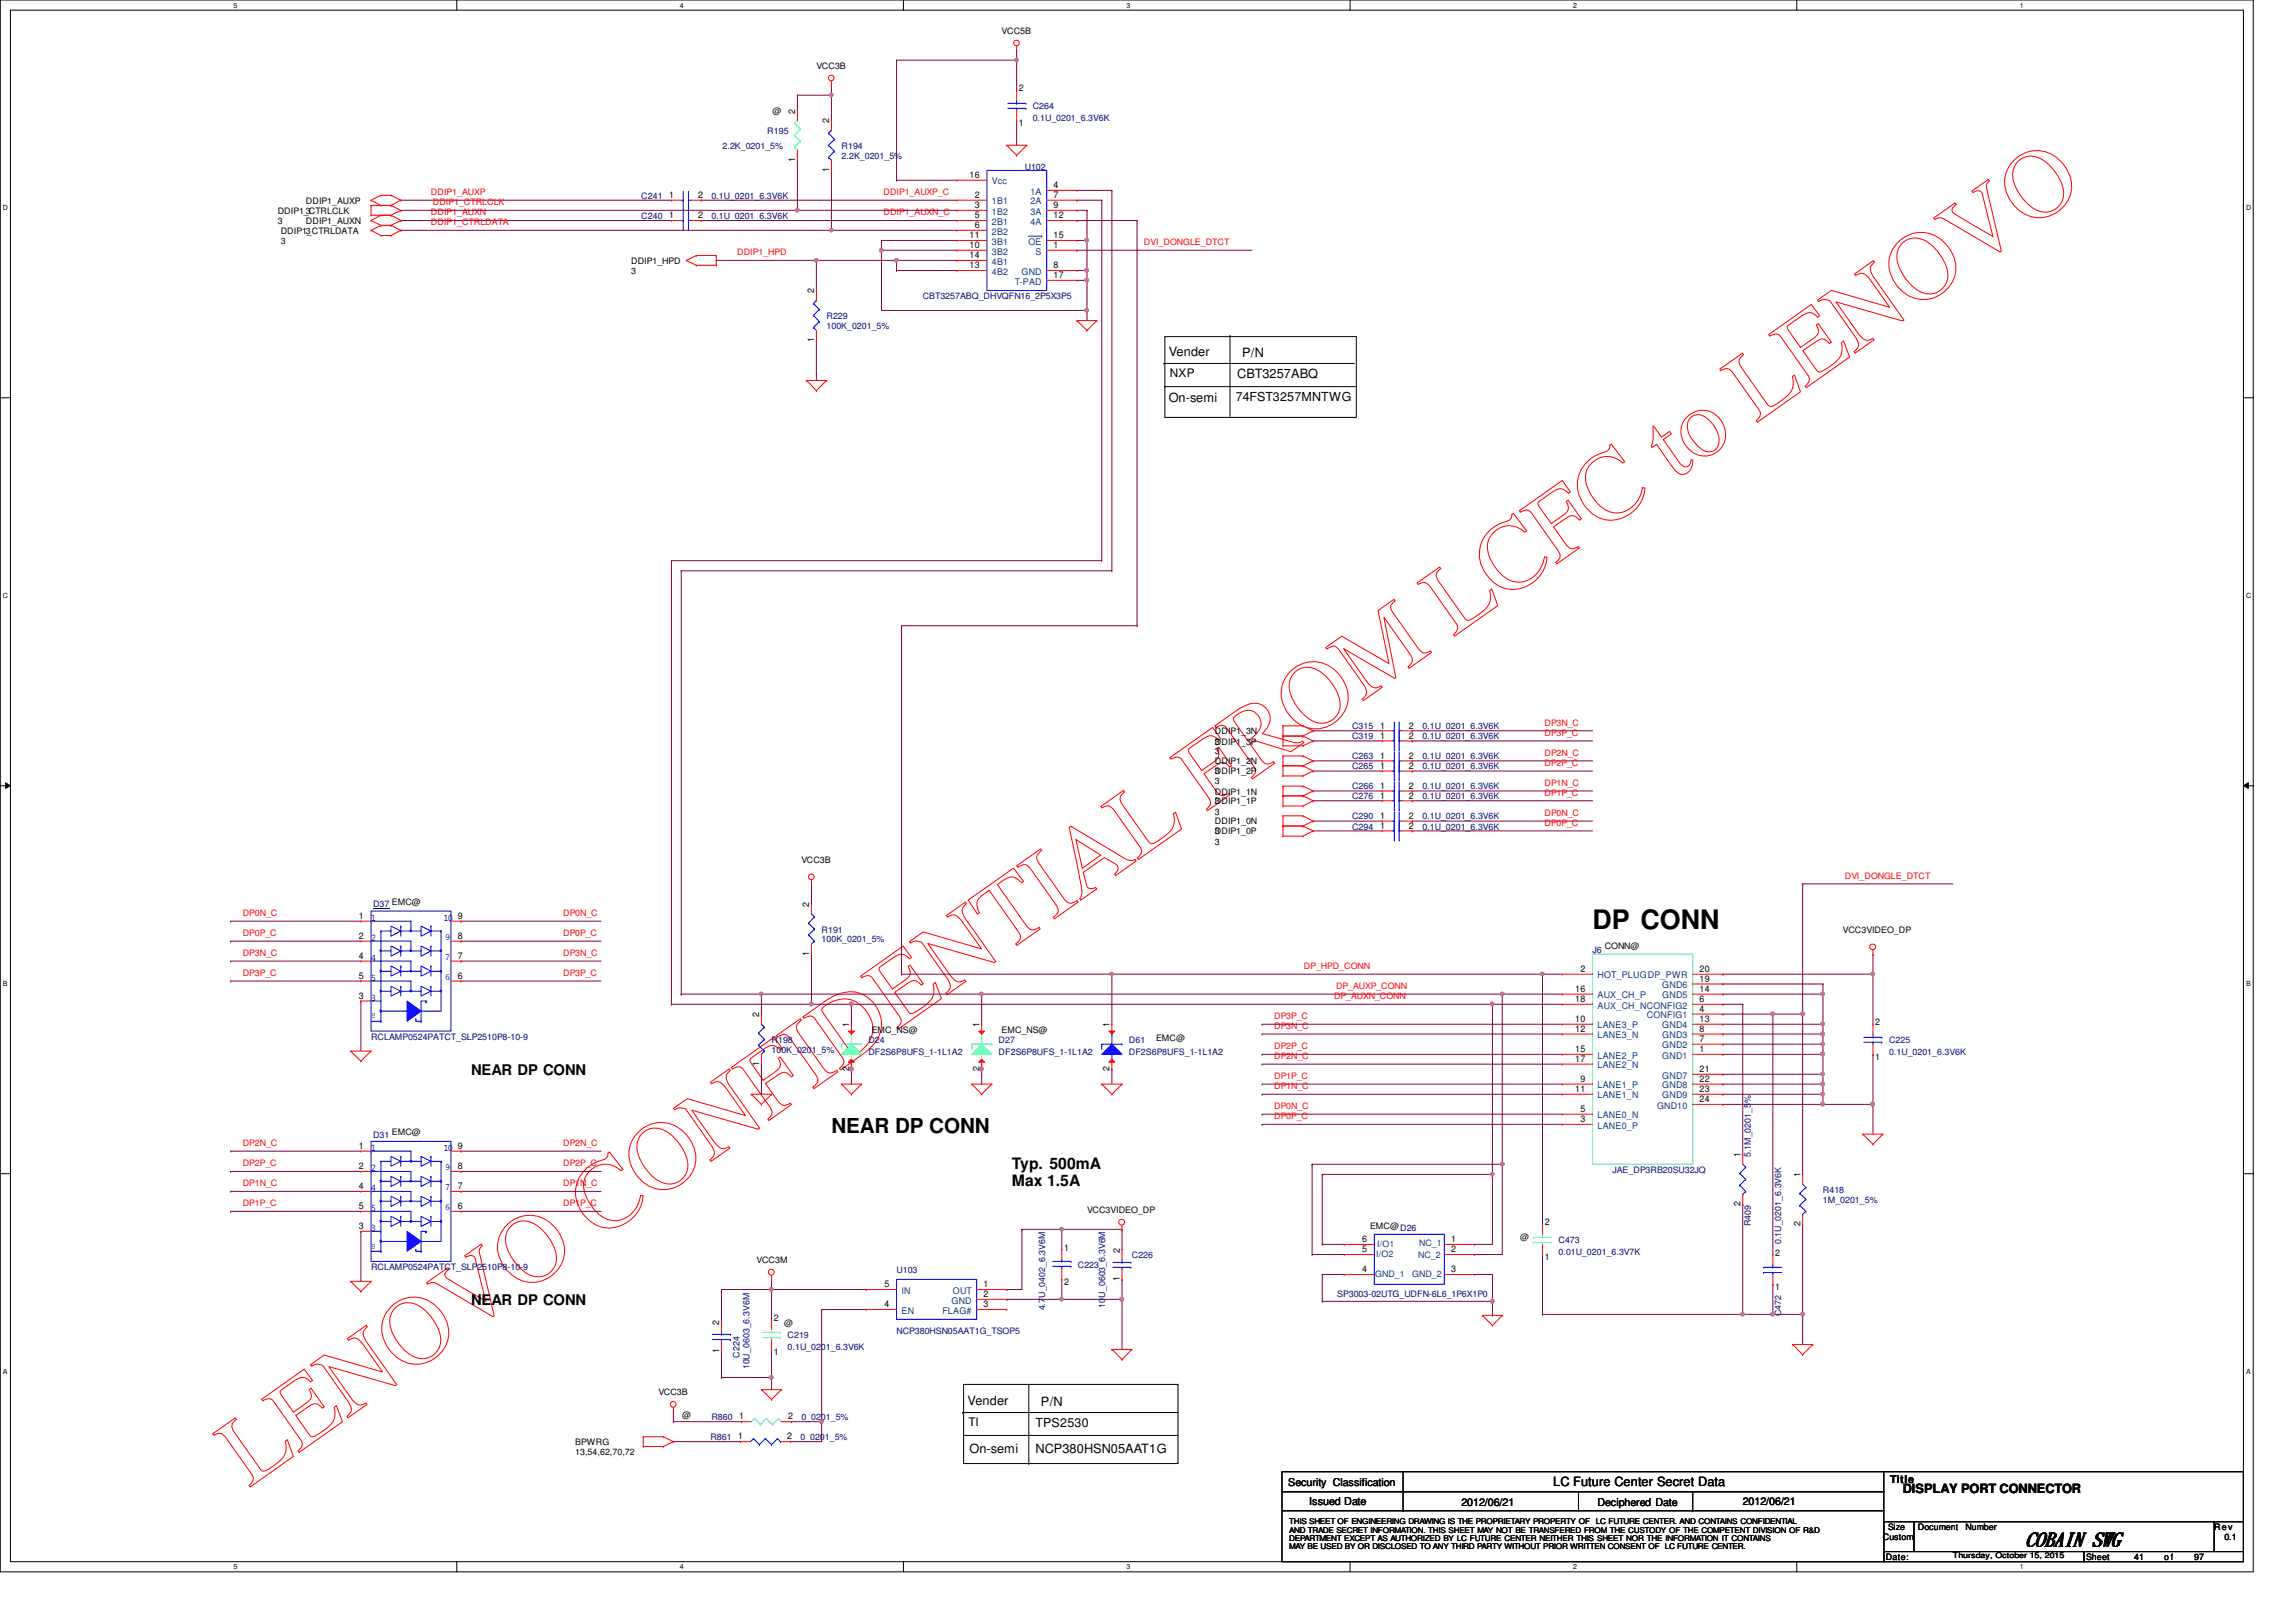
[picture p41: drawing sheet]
<svg xmlns="http://www.w3.org/2000/svg" width="297mm" height="210mm" viewBox="0 0 297 210" stroke-linecap="round" stroke-linejoin="round" font-family="sans-serif">
<defs><g id="words">
<text font-size="12.7" fill="#f00" x="32.2" y="192.5" transform="rotate(-35 32.2 192.5)">LENOVO CONFIDENTIAL FROM LCFC to LENOVO</text>
<text font-size="3.5" x="206" y="120.2">DP CONN</text>
<text font-size="2.7" x="107.6" y="146.6">NEAR DP CONN</text>
<text font-size="2.6" x="262.1" y="200">COBAIN SWG</text>
<g font-size="2">
<text x="130.9" y="151.3">Typ. 500mA</text>
<text x="130.9" y="153.4">Max 1.5A</text>
</g>
<g font-size="1.9">
<text x="61" y="139.1">NEAR DP CONN</text>
<text x="61" y="168.9">NEAR DP CONN</text>
</g>
<g font-size="1.7">
<text x="151.2" y="46.1">Vender</text>
<text x="160.7" y="46.2">P/N</text>
<text x="151.2" y="52">On-semi</text>
<text x="160.1" y="48.9">CBT3257ABQ</text>
<text x="125.2" y="181.8">Vender</text>
<text x="134.7" y="181.9">P/N</text>
<text x="125.4" y="188">On-semi</text>
<text x="134" y="188">NCP380HSN05AAT1G</text>
<text x="201" y="192.3">LC Future Center Secret Data</text>
<text x="246.2" y="193.3">DISPLAY PORT CONNECTOR</text>
</g>
<g font-size="1.6">
<text x="159.9" y="51.9">74FST3257MNTWG</text>
<text x="134" y="184.6">TPS2530</text>
</g>
<g font-size="1.5">
<text x="151.3" y="48.8">NXP</text>
<text x="125.3" y="184.6">TI</text>
</g>
<g font-size="1.4">
<text x="244.5" y="191.9">Title</text>
<text x="166.7" y="192.3">Security Classification</text>
<text x="169.4" y="194.7">Issued Date</text>
<text x="189.1" y="194.9">2012/06/21</text>
<text x="206.7" y="194.9">Deciphered Date</text>
<text x="225.5" y="194.7">2012/06/21</text>
</g>
<g font-size="1.2">
<text x="131.8" y="11.8">2</text>
<text x="102.9" y="14.7" transform="rotate(-90 102.9 14.7)">2</text>
<text x="107.3" y="16" transform="rotate(-90 107.3 16)">2</text>
<text x="131.8" y="16.3">1</text>
<text x="102.9" y="21" transform="rotate(-90 102.9 21)">1</text>
<text x="107.3" y="22.3" transform="rotate(-90 107.3 22.3)">1</text>
<text x="125.4" y="23">16</text>
<text x="86.6" y="25.6">1</text>
<text x="86.6" y="28.2">1</text>
<text x="90.3" y="25.6">2</text>
<text x="90.3" y="28.2">2</text>
<text x="126.1" y="25.6">2</text>
<text x="126.1" y="26.9">3</text>
<text x="126.1" y="28.2">5</text>
<text x="126.1" y="29.5">6</text>
<text x="136.3" y="24.3">4</text>
<text x="136.3" y="25.6">7</text>
<text x="136.3" y="26.9">9</text>
<text x="136.3" y="28.2">12</text>
<text x="125.4" y="32.1">10</text>
<text x="125.4" y="30.8">11</text>
<text x="125.4" y="34.7">13</text>
<text x="125.4" y="33.4">14</text>
<text x="136.3" y="32.1">1</text>
<text x="136.3" y="34.7">8</text>
<text x="136.3" y="30.8">15</text>
<text x="136.3" y="36">17</text>
<text x="105.3" y="38" transform="rotate(-90 105.3 38)">2</text>
<text x="105.3" y="44.3" transform="rotate(-90 105.3 44.3)">1</text>
<text x="178.6" y="94.3">1</text>
<text x="178.6" y="95.6">1</text>
<text x="182.3" y="94.3">2</text>
<text x="182.3" y="95.6">2</text>
<text x="178.6" y="99.5">1</text>
<text x="178.6" y="98.2">1</text>
<text x="182.3" y="99.5">2</text>
<text x="182.3" y="98.2">2</text>
<text x="178.6" y="102.1">1</text>
<text x="178.6" y="103.3">1</text>
<text x="178.6" y="107.2">1</text>
<text x="178.6" y="106">1</text>
<text x="182.3" y="102.1">2</text>
<text x="182.3" y="103.3">2</text>
<text x="182.3" y="107.2">2</text>
<text x="182.3" y="106">2</text>
<text x="46.4" y="118.9">1</text>
<text x="59.2" y="118.9">9</text>
<text x="104.7" y="117.4" transform="rotate(-90 104.7 117.4)">2</text>
<text x="46.4" y="124.1">4</text>
<text x="46.4" y="121.5">2</text>
<text x="59.2" y="124.1">7</text>
<text x="59.2" y="121.5">8</text>
<text x="104.7" y="123.7" transform="rotate(-90 104.7 123.7)">1</text>
<text x="204.5" y="125.8">2</text>
<text x="219.9" y="125.8">20</text>
<text x="46.4" y="126.7">5</text>
<text x="46.4" y="129.2">3</text>
<text x="59.2" y="126.7">6</text>
<text x="98.2" y="131.7" transform="rotate(-90 98.2 131.7)">2</text>
<text x="203.8" y="129.7">18</text>
<text x="203.8" y="128.4">16</text>
<text x="219.9" y="127">19</text>
<text x="219.9" y="128.4">14</text>
<text x="219.9" y="129.7">6</text>
<text x="219.9" y="130.9">4</text>
<text x="98.2" y="138" transform="rotate(-90 98.2 138)">1</text>
<text x="109.9" y="132.9" transform="rotate(-90 109.9 132.9)">1</text>
<text x="126.7" y="132.9" transform="rotate(-90 126.7 132.9)">1</text>
<text x="143.5" y="132.9" transform="rotate(-90 143.5 132.9)">1</text>
<text x="203.8" y="137.4">17</text>
<text x="203.8" y="136.1">15</text>
<text x="203.8" y="133.5">12</text>
<text x="203.8" y="132.2">10</text>
<text x="219.9" y="132.2">13</text>
<text x="219.9" y="133.5">8</text>
<text x="219.9" y="134.8">7</text>
<text x="219.9" y="136.1">1</text>
<text x="242.6" y="137.1">1</text>
<text x="242.6" y="132.7">2</text>
<text x="109.9" y="138.6" transform="rotate(-90 109.9 138.6)">2</text>
<text x="126.7" y="138.6" transform="rotate(-90 126.7 138.6)">2</text>
<text x="143.5" y="138.6" transform="rotate(-90 143.5 138.6)">2</text>
<text x="203.8" y="141.3">11</text>
<text x="204.5" y="140">9</text>
<text x="204.5" y="143.9">5</text>
<text x="219.9" y="142.6">24</text>
<text x="219.9" y="141.3">23</text>
<text x="219.9" y="140">22</text>
<text x="219.9" y="138.7">21</text>
<text x="46.4" y="148.7">1</text>
<text x="59.2" y="148.7">9</text>
<text x="204.5" y="145.2">3</text>
<text x="225.2" y="149.8" transform="rotate(-90 225.2 149.8)">1</text>
<text x="46.4" y="153.9">4</text>
<text x="46.4" y="151.3">2</text>
<text x="59.2" y="153.9">7</text>
<text x="59.2" y="151.3">8</text>
<text x="232.9" y="152.4" transform="rotate(-90 232.9 152.4)">1</text>
<text x="46.4" y="156.5">5</text>
<text x="46.4" y="159">3</text>
<text x="59.2" y="156.5">6</text>
<text x="137.7" y="161.8">1</text>
<text x="176.2" y="160.7">6</text>
<text x="187.7" y="160.7">1</text>
<text x="199.9" y="158.6">2</text>
<text x="225.2" y="156.1" transform="rotate(-90 225.2 156.1)">2</text>
<text x="232.9" y="158.7" transform="rotate(-90 232.9 158.7)">2</text>
<text x="114.4" y="166.6">5</text>
<text x="127.3" y="166.6">1</text>
<text x="127.3" y="167.9">2</text>
<text x="137.7" y="166.2">2</text>
<text x="144.9" y="165.8" transform="rotate(-90 144.9 165.8)">1</text>
<text x="144.9" y="162.1" transform="rotate(-90 144.9 162.1)">2</text>
<text x="176.2" y="164.6">4</text>
<text x="176.2" y="162.1">5</text>
<text x="187.7" y="162.1">2</text>
<text x="187.7" y="164.6">3</text>
<text x="199.9" y="163">1</text>
<text x="229.7" y="166.9">1</text>
<text x="229.7" y="162.5">2</text>
<text x="93" y="171.4" transform="rotate(-90 93 171.4)">2</text>
<text x="100.1" y="170.9">2</text>
<text x="114.4" y="169.2">4</text>
<text x="127.3" y="169.2">3</text>
<text x="93" y="175.1" transform="rotate(-90 93 175.1)">1</text>
<text x="100.1" y="175.3">1</text>
<text x="95.6" y="183.7">1</text>
<text x="102" y="183.7">2</text>
<text x="95.5" y="186.3">1</text>
<text x="101.9" y="186.3">2</text>
</g>
<g font-size="1.2" fill="#004080">
<text x="128.3" y="23.9">Vcc</text>
<text x="128.3" y="26.5">1B1</text>
<text x="128.3" y="27.8">1B2</text>
<text x="128.3" y="29.1">2B1</text>
<text x="133.3" y="25.2">1A</text>
<text x="133.3" y="26.5">2A</text>
<text x="133.3" y="27.8">3A</text>
<text x="133.3" y="29.1">4A</text>
<text x="128.3" y="30.4">2B2</text>
<text x="128.3" y="32.9">3B2</text>
<text x="128.3" y="31.7">3B1</text>
<text x="128.3" y="35.6">4B2</text>
<text x="128.3" y="34.2">4B1</text>
<text x="132.2" y="35.6">GND</text>
<text x="133.1" y="31.7">OE</text>
<text x="134" y="32.9">S</text>
<text x="131.3" y="36.8">T-PAD</text>
<text x="206.7" y="130.5">AUX_CH_NCONFIG2</text>
<text x="206.7" y="129.2">AUX_CH_P</text>
<text x="206.7" y="126.6">HOT_PLUGDP_PWR</text>
<text x="213.1" y="131.8">CONFIG1</text>
<text x="215.1" y="127.9">GND6</text>
<text x="215.1" y="129.2">GND5</text>
<text x="206.7" y="137">LANE2_P</text>
<text x="206.7" y="134.4">LANE3_N</text>
<text x="206.7" y="133.1">LANE3_P</text>
<text x="215.1" y="133.1">GND4</text>
<text x="215.1" y="134.4">GND3</text>
<text x="215.1" y="135.7">GND2</text>
<text x="215.1" y="137">GND1</text>
<text x="206.7" y="138.3">LANE2_N</text>
<text x="206.7" y="142.2">LANE1_N</text>
<text x="206.7" y="140.8">LANE1_P</text>
<text x="214.4" y="143.5">GND10</text>
<text x="215.1" y="142.2">GND9</text>
<text x="215.1" y="140.8">GND8</text>
<text x="215.1" y="139.6">GND7</text>
<text x="206.7" y="144.7">LANE0_N</text>
<text x="206.7" y="146.1">LANE0_P</text>
<text x="116.6" y="167.4">IN</text>
<text x="123.3" y="167.4">OUT</text>
<text x="116.6" y="170">EN</text>
<text x="121.9" y="170">FLAG#</text>
<text x="123.1" y="168.7">GND</text>
</g>
<g font-size="1.1">
<text x="129.6" y="4.4">VCC5B</text>
<text x="105.6" y="8.9">VCC3B</text>
<text x="99.9" y="14.7">@</text>
<text x="35.9" y="27.7">DDIP1_CTRLCLK</text>
<text x="35.9" y="29">3</text>
<text x="39.6" y="26.4">DDIP1_AUXP</text>
<text x="39.6" y="27.7">3</text>
<text x="39.6" y="29">DDIP1_AUXN</text>
<text x="36.3" y="30.3">DDIP1_CTRLDATA</text>
<text x="36.3" y="31.6">3</text>
<text x="39.6" y="30.3">3</text>
<text x="81.7" y="34.2">DDIP1_HPD</text>
<text x="81.7" y="35.4">3</text>
<text x="157.2" y="95">DDIP1_3N</text>
<text x="157.2" y="96.4">DDIP1_3P</text>
<text x="157.2" y="97.6">3</text>
<text x="157.2" y="96.4">3</text>
<text x="157.2" y="100.2">DDIP1_2P</text>
<text x="157.2" y="101.5">3</text>
<text x="157.2" y="98.9">DDIP1_2N</text>
<text x="157.2" y="100.2">3</text>
<text x="157.2" y="104.1">DDIP1_1P</text>
<text x="157.2" y="105.4">3</text>
<text x="157.2" y="102.8">DDIP1_1N</text>
<text x="157.2" y="104.1">3</text>
<text x="157.2" y="108">DDIP1_0P</text>
<text x="157.2" y="106.7">DDIP1_0N</text>
<text x="157.2" y="108">3</text>
<text x="103.7" y="111.6">VCC3B</text>
<text x="157.2" y="109.3">3</text>
<text x="207.6" y="122.8">CONN@</text>
<text x="238.4" y="120.7">VCC3VIDEO_DP</text>
<text x="112.8" y="133.6">EMC_NS@</text>
<text x="129.6" y="133.6">EMC_NS@</text>
<text x="149.6" y="134.7">EMC@</text>
<text x="50.7" y="146.9">EMC@</text>
<text x="140.6" y="157">VCC3VIDEO_DP</text>
<text x="177.2" y="159">EMC@D26</text>
<text x="196.7" y="160.4">@</text>
<text x="97.9" y="163.4">VCC3M</text>
<text x="101.5" y="171.6">@</text>
<text x="85.2" y="180.6">VCC3B</text>
<text x="88.3" y="183.5">@</text>
<text x="74.4" y="187">BPWRG</text>
<text x="74.4" y="188.3">13,54,62,70,72</text>
<text x="243.6" y="199.3">Custom</text>
<text x="244" y="201.9">Date:</text>
<text x="244.3" y="198">Size</text>
<text x="248.1" y="198">Document</text>
<text x="254.3" y="198">Number</text>
<text x="269.9" y="201.9">Sheet</text>
<text x="276.1" y="201.9">41</text>
<text x="280" y="201.9">o f</text>
<text x="283.9" y="201.9">97</text>
<text x="286.5" y="198">Rev</text>
<text x="287.8" y="199.3">0.1</text>
</g>
<g font-size="1.1" fill="#000080">
<text x="99.3" y="17.3">R195</text>
<text x="133.6" y="14.1">C264</text>
<text x="133.6" y="15.6">0.1U_0201_6.3V6K</text>
<text x="93.5" y="19.3">2.2K_0201_5%</text>
<text x="108.9" y="19.3">R194</text>
<text x="108.9" y="20.5">2.2K_0201_5%</text>
<text x="132.6" y="22">U102</text>
<text x="83" y="25.7">C241</text>
<text x="83" y="28.3">C240</text>
<text x="92" y="25.7">0.1U_0201_6.3V6K</text>
<text x="92" y="28.3">0.1U_0201_6.3V6K</text>
<text x="106.9" y="41.3">R229</text>
<text x="119.4" y="38.7">CBT3257ABQ_DHVQFN16_2P5X3P5</text>
<text x="106.9" y="42.6">100K_0201_5%</text>
<text x="174.9" y="94.4">C315</text>
<text x="174.9" y="95.7">C319</text>
<text x="184" y="94.4">0.1U_0201_6.3V6K</text>
<text x="184" y="95.7">0.1U_0201_6.3V6K</text>
<text x="174.9" y="99.6">C265</text>
<text x="174.9" y="98.3">C263</text>
<text x="184" y="99.6">0.1U_0201_6.3V6K</text>
<text x="184" y="98.3">0.1U_0201_6.3V6K</text>
<text x="174.9" y="102.2">C266</text>
<text x="174.9" y="103.5">C276</text>
<text x="174.9" y="107.4">C294</text>
<text x="174.9" y="106">C290</text>
<text x="184" y="102.2">0.1U_0201_6.3V6K</text>
<text x="184" y="103.5">0.1U_0201_6.3V6K</text>
<text x="184" y="107.4">0.1U_0201_6.3V6K</text>
<text x="184" y="106">0.1U_0201_6.3V6K</text>
<text x="48.3" y="117.4">D37 EMC@</text>
<text x="106.3" y="120.7">R191</text>
<text x="106.3" y="122">100K_0201_5%</text>
<text x="206" y="123.3">J6</text>
<text x="48" y="134.5">RCLAMP0524PATCT_SLP2510P8-10-9</text>
<text x="99.8" y="134.9">R198</text>
<text x="99.8" y="136.2">100K_0201_5%</text>
<text x="112.3" y="134.9">D24</text>
<text x="112.3" y="136.5">DF2S6P8UFS_1-1L1A2</text>
<text x="129.2" y="134.9">D27</text>
<text x="129.2" y="136.5">DF2S6P8UFS_1-1L1A2</text>
<text x="146" y="134.9">D61</text>
<text x="146" y="136.5">DF2S6P8UFS_1-1L1A2</text>
<text x="244.4" y="134.9">C225</text>
<text x="244.4" y="136.5">0.1U_0201_6.3V6K</text>
<text x="48.3" y="147.2">D31</text>
<text x="226.5" y="149.8" transform="rotate(-90 226.5 149.8)">5.1M_0201_5%</text>
<text x="208.6" y="151.8">JAE_DP3RB20SU32JQ</text>
<text x="235.8" y="154.3">R418</text>
<text x="235.8" y="155.7">1M_0201_5%</text>
<text x="201.6" y="160.8">C473</text>
<text x="226.5" y="158.7" transform="rotate(-90 226.5 158.7)">R409</text>
<text x="230.4" y="161" transform="rotate(-90 230.4 161)">0.1U_0201_6.3V6K</text>
<text x="48" y="164.3">RCLAMP0524PATCT_SLP2510P8-10-9</text>
<text x="116" y="164.7">U103</text>
<text x="139.4" y="164.1">C223</text>
<text x="146.4" y="162.8">C226</text>
<text x="173" y="167.9">SP3003-02UTG_UDFN-6L6_1P6X1P0</text>
<text x="201.6" y="162.4">0.01U_0201_6.3V7K</text>
<text x="101.9" y="173.1">C219</text>
<text x="116" y="172.6">NCP380HSN05AAT1G_TSOP5</text>
<text x="135.2" y="169.6" transform="rotate(-90 135.2 169.6)">4.7U_0402_6.3V6M</text>
<text x="143" y="169.2" transform="rotate(-90 143 169.2)">10U_0603_6.3V6M</text>
<text x="230.4" y="170.3" transform="rotate(-90 230.4 170.3)">C472</text>
<text x="95.7" y="175.7" transform="rotate(-90 95.7 175.7)">C224</text>
<text x="97" y="177.2" transform="rotate(-90 97 177.2)">10U_0603_6.3V6M</text>
<text x="101.9" y="174.7">0.1U_0201_6.3V6K</text>
<text x="92" y="183.8">R860</text>
<text x="103.7" y="183.8">0_0201_5%</text>
<text x="91.9" y="186.4">R861</text>
<text x="103.5" y="186.4">0_0201_5%</text>
</g>
<g font-size="1.1" fill="#f00">
<text x="55.7" y="25.2">DDIP1_AUXP</text>
<text x="55.7" y="27.9">DDIP1_AUXN</text>
<text x="55.7" y="29.1">DDIP1_CTRLDATA</text>
<text x="56" y="26.5">DDIP1_CTRLCLK</text>
<text x="114.3" y="25.2">DDIP1_AUXP_C</text>
<text x="114.3" y="27.9">DDIP1_AUXN_C</text>
<text x="95.4" y="33">DDIP1_HPD</text>
<text x="148" y="31.7">DVI_DONGLE_DTCT</text>
<text x="199.8" y="93.9">DP3N_C</text>
<text x="199.8" y="95.2">DP3P_C</text>
<text x="199.8" y="97.8">DP2N_C</text>
<text x="199.8" y="99.1">DP2P_C</text>
<text x="199.8" y="101.7">DP1N_C</text>
<text x="199.8" y="103">DP1P_C</text>
<text x="199.8" y="105.6">DP0N_C</text>
<text x="199.8" y="106.8">DP0P_C</text>
<text x="238.7" y="113.7">DVI_DONGLE_DTCT</text>
<text x="31.4" y="118.5">DP0N_C</text>
<text x="72.9" y="118.5">DP0N_C</text>
<text x="31.4" y="123.7">DP3N_C</text>
<text x="31.4" y="121.1">DP0P_C</text>
<text x="72.9" y="123.7">DP3N_C</text>
<text x="72.9" y="121.1">DP0P_C</text>
<text x="168.7" y="125.4">DP_HPD_CONN</text>
<text x="31.4" y="126.3">DP3P_C</text>
<text x="72.9" y="126.3">DP3P_C</text>
<text x="164.8" y="131.9">DP3P_C</text>
<text x="172.6" y="129.3">DP_AUXN_CONN</text>
<text x="172.8" y="128">DP_AUXP_CONN</text>
<text x="164.8" y="135.8">DP2P_C</text>
<text x="164.8" y="137">DP2N_C</text>
<text x="164.8" y="133.1">DP3N_C</text>
<text x="164.8" y="143.5">DP0N_C</text>
<text x="164.8" y="139.6">DP1P_C</text>
<text x="164.8" y="140.9">DP1N_C</text>
<text x="31.4" y="148.3">DP2N_C</text>
<text x="72.9" y="148.3">DP2N_C</text>
<text x="164.8" y="144.8">DP0P_C</text>
<text x="31.4" y="153.5">DP1N_C</text>
<text x="31.4" y="150.9">DP2P_C</text>
<text x="72.9" y="153.5">DP1N_C</text>
<text x="72.9" y="150.9">DP2P_C</text>
<text x="31.4" y="156.1">DP1P_C</text>
<text x="72.9" y="156.1">DP1P_C</text>
</g>
<g font-size="1.1" fill="#00f">
<text x="48" y="119.2">1</text>
<text x="57.4" y="119.1">10</text>
<text x="48" y="124.3">4</text>
<text x="48" y="121.8">2</text>
<text x="57.7" y="121.7">9</text>
<text x="57.7" y="124.2">7</text>
<text x="48" y="131.8">8</text>
<text x="48" y="127">5</text>
<text x="48" y="129.5">3</text>
<text x="57.7" y="126.9">6</text>
<text x="48" y="149">1</text>
<text x="57.4" y="148.9">10</text>
<text x="48" y="154.1">4</text>
<text x="48" y="151.6">2</text>
<text x="57.7" y="151.5">9</text>
<text x="57.7" y="154.1">7</text>
<text x="48" y="161.6">8</text>
<text x="48" y="156.7">5</text>
<text x="48" y="159.3">3</text>
<text x="57.7" y="156.6">6</text>
</g>
<g font-size="1.1" fill="#004080">
<text x="178.2" y="161.4">I/O1</text>
<text x="183.6" y="161.2">NC_1</text>
<text x="177.9" y="165.2">GND_1</text>
<text x="178.1" y="162.6">I/O2</text>
<text x="182.7" y="165.2">GND_2</text>
<text x="183.5" y="162.8">NC_2</text>
</g>
<g font-size="1">
<text x="166.8" y="197.3">THIS SHEET OF ENGINEERING DRAWING IS THE PROPRIETARY PROPERTY OF</text>
<text x="206.5" y="197.3">LC FUTURE CENTER. AND CONTAINS CONFIDENTIAL</text>
<text x="166.8" y="198.3">AND TRADE SECRET INFORMATION. THIS SHEET MAY NOT BE TRANSFERED FROM THE CUSTODY OF THE COMPETENT DIVISION OF R&amp;D</text>
<text x="166.8" y="199.4">DEPARTMENT EXCEPT AS AUTHORIZED BY LC FUTURE CENTER NEITHER THIS SHEET NOR THE INFORMATION IT CONTAINS</text>
<text x="166.8" y="200.4">MAY BE USED BY OR DISCLOSED TO ANY THIRD PARTY WITHOUT PRIOR WRITTEN CONSENT OF LC FUTURE CENTER.</text>
<text x="252.6" y="201.7">Thursday, October 15, 2015</text>
</g>
<g font-size=".9">
<text x="30.2" y="1">5</text>
<text x="88" y="1">4</text>
<text x="145.8" y="1">3</text>
<text x="203.5" y="1">2</text>
<text x="261.3" y="1">1</text>
<text x=".4" y="27.2">D</text>
<text x="290.6" y="27.2">D</text>
<text x=".4" y="77.3">C</text>
<text x="290.6" y="77.3">C</text>
<text x=".4" y="127.6">B</text>
<text x="290.6" y="127.6">B</text>
<text x=".4" y="177.8">A</text>
<text x="290.6" y="177.8">A</text>
<text x="30.2" y="203.1">5</text>
<text x="88" y="203.1">4</text>
<text x="145.8" y="203.1">3</text>
<text x="203.5" y="203.1">2</text>
<text x="261.3" y="203.1">1</text>
</g>
</g></defs>
<path d="M0 0h291.5v203.4h-291.5zM1.4 1.3h288.8v200.8h-288.8z" fill="none" stroke="#000" stroke-width=".13"/>
<g fill="#fff">
<path d="M30.2 .2h.5v1h-.5z"/>
<path d="M30.2 202.3h.5v1h-.5z"/>
</g>
<path d="M59.1 0v1.3M59.1 202.1v1.3" fill="none" stroke="#000" stroke-width=".13"/>
<g fill="#fff">
<path d="M88 .2h.5v1h-.5z"/>
<path d="M88 202.3h.5v1h-.5z"/>
</g>
<path d="M116.9 0v1.3M116.9 202.1v1.3" fill="none" stroke="#000" stroke-width=".13"/>
<g fill="#fff">
<path d="M145.8 .2h.5v1h-.5z"/>
<path d="M145.8 202.3h.5v1h-.5z"/>
</g>
<path d="M174.7 0v1.3M174.7 202.1v1.3" fill="none" stroke="#000" stroke-width=".13"/>
<g fill="#fff">
<path d="M203.5 .2h.5v1h-.5z"/>
<path d="M203.5 202.3h.5v1h-.5z"/>
</g>
<path d="M232.4 0v1.3M232.4 202.1v1.3" fill="none" stroke="#000" stroke-width=".13"/>
<g fill="#fff">
<path d="M261.3 .2h.5v1h-.5z"/>
<path d="M261.3 202.3h.5v1h-.5z"/>
<path d="M.4 26.4h.6v1h-.6z"/>
<path d="M290.6 26.4h.6v1h-.6z"/>
<path d="M.4 76.5h.6v1.1h-.6z"/>
<path d="M290.6 76.5h.6v1.1h-.6z"/>
</g>
<path d="M0 51.5h1.4M290.2 51.5h1.3" fill="none" stroke="#000" stroke-width=".13"/>
<g fill="#fff">
<path d="M.4 126.7h.6v1.1h-.6z"/>
<path d="M290.6 126.7h.6v1.1h-.6z"/>
</g>
<path d="M0 101.7h1.4M.7 101.3l.7 .4-.7 .3zM290.2 101.7l.7-.4v.7zM290.2 101.7h1.3" fill="none" stroke="#000" stroke-width=".13"/>
<path d="M.7 101.3l.7 .4-.7 .3zM290.2 101.7l.7-.4v.7z" fill="#000"/>
<g fill="#fff">
<path d="M.4 177h.5v1h-.5z"/>
<path d="M290.6 177h.5v1h-.5z"/>
</g>
<g fill="none" stroke="#000" stroke-width=".13">
<path d="M150.6 47h.1M150.6 47h24.6M150.7 43.6h24.8v10.4h-24.8zM150.7 50h.1M150.7 50h24.6M159.1 43.4h.1M159.1 43.4v10.5M0 151.9h1.4M290.2 151.9h1.3M124.7 179.2h27.7v10.2h-27.7zM133.1 179.2h.1M133.1 179.2v10.3"/>
<path d="M124.5 182.8h.1M124.5 182.8h27.9M124.7 185.8h.1M124.7 185.8h27.7"/>
</g>
<path d="M105 123.5h.1M105 123.5v6.5M193.1 130h.1M193.1 130h9M194.3 128.7h.1M194.3 128.7h7.8M199.6 126.1h.1M199.6 126.1h2.5M199.6 162.3h.1M199.6 162.3v7.8" fill="none" stroke="#800040" stroke-width=".13"/>
<path d="M104.8 129.7h.1l.3 .1-.1 .3-.2 .1-.1-.1z" fill-rule="evenodd" fill="#f0f"/>
<path d="M104.8 129.7h.1l.3 .1-.1 .3-.2 .1-.1-.1z" fill="none" stroke="#f0f" stroke-width=".13"/>
<path d="M105 114.4h.1M105 114.4v2.6M86.9 130h.1M86.9 130h18.1M88.1 128.7h.1M88.1 128.7h10.4M98.5 128.7h.1M98.5 137.7h.1M98.5 128.7v2.5M98.5 137.7v3.9M143.8 126.1h.1M143.8 126.1h55.8" fill="none" stroke="#800040" stroke-width=".13"/>
<path d="M199.4 125.9h.3l.1 .1-.1 .2-.2 .1-.1-.1z" fill-rule="evenodd" fill="#f0f"/>
<path d="M199.4 125.9h.3l.1 .1-.1 .2-.2 .1-.1-.1z" fill="none" stroke="#f0f" stroke-width=".13"/>
<path d="M143.6 125.9h.4l.1 .1-.1 .2-.2 .1-.2-.1z" fill-rule="evenodd" fill="#f0f"/>
<path d="M143.6 125.9h.4l.1 .1-.1 .2-.2 .1-.2-.1z" fill="none" stroke="#f0f" stroke-width=".13"/>
<path d="M127 128.7h.1M127 128.7h67.3" fill="none" stroke="#800040" stroke-width=".13"/>
<circle cx="194.4" cy="128.6" r=".25" fill="#f0f"/>
<circle cx="194.4" cy="128.6" r=".25" fill="none" stroke="#f0f" stroke-width=".13"/>
<path d="M126.8 128.5h.3l.1 .1-.1 .2-.1 .1-.2-.1z" fill-rule="evenodd" fill="#f0f"/>
<path d="M126.8 128.5h.3l.1 .1-.1 .2-.1 .1-.2-.1z" fill="none" stroke="#f0f" stroke-width=".13"/>
<path d="M199.6 126.1h.1M199.6 126.1v32.4M171.1 152h.1M171.1 152v9M171.1 152h22M193.1 152h.1M193.1 152v9M171.1 161h.1M171.1 161h2.8M193.1 168.4h.1M193.1 164.9v3.5" fill="none" stroke="#800040" stroke-width=".13"/>
<path d="M192.9 151.8h.3l.1 .1-.1 .2-.2 .1-.1-.1z" fill-rule="evenodd" fill="#f0f"/>
<path d="M192.9 151.8h.3l.1 .1-.1 .2-.2 .1-.1-.1z" fill="none" stroke="#f0f" stroke-width=".13"/>
<path d="M169.8 150.7h.1M169.8 150.7v11.6M169.8 150.7h24.5M194.3 150.7h.1M194.3 150.7v11.6M169.8 162.3h.1M169.8 162.3h4.1" fill="none" stroke="#800040" stroke-width=".13"/>
<circle cx="194.4" cy="150.6" r=".25" fill="#f0f"/>
<circle cx="194.4" cy="150.6" r=".25" fill="none" stroke="#f0f" stroke-width=".13"/>
<g fill="none" stroke="#800040" stroke-width=".13">
<path d="M169.9 94.6h.1M169.9 95.9h.1M169.9 99.8h.1M169.9 98.5h.1M169.9 94.6h8.9M169.9 95.9h8.9M169.9 99.8h8.9M169.9 98.5h8.9M169.9 103.6h.1M169.9 102.4h.1M169.9 107.5h.1M169.9 106.3h.1"/>
<path d="M169.9 103.6h8.9M169.9 102.4h8.9M169.9 107.5h8.9M169.9 106.3h8.9M110.1 130h.1M110.1 130h83M163.3 136.4h.1M163.3 137.7h.1M163.3 133.8h.1M163.3 132.5h.1M163.3 136.4h38.8M163.3 137.7h38.8"/>
<path d="M163.3 133.8h38.8M163.3 132.5h38.8M193.1 130h.1M193.1 130v22M194.3 128.7h.1M194.3 128.7v22M163.3 144.2h.1M163.3 145.5h.1M163.3 140.3h.1M163.3 141.6h.1M163.3 144.2h38.8M163.3 145.5h38.8"/>
<path d="M163.3 140.3h38.8M163.3 141.6h38.8M190.8 162.3h.1M190.8 162.3h3.5"/>
</g>
<path d="M192.9 129.7h.1l.3 .1-.1 .3-.2 .1-.1-.1z" fill-rule="evenodd" fill="#f0f"/>
<path d="M192.9 129.7h.1l.3 .1-.1 .3-.2 .1-.1-.1z" fill="none" stroke="#f0f" stroke-width=".13"/>
<circle cx="110.1" cy="129.9" r=".26" fill="#f0f"/>
<circle cx="110.1" cy="129.9" r=".26" fill="none" stroke="#f0f" stroke-width=".13"/>
<path d="M110.1 130h.1M110.1 138.3h.1M110.1 130v2.5M110.1 138.3v2" fill="none" stroke="#800040" stroke-width=".13"/>
<circle cx="110.1" cy="138.3" r=".26" fill="#f0f"/>
<circle cx="110.1" cy="138.3" r=".26" fill="none" stroke="#f0f" stroke-width=".13"/>
<path d="M98.5 128.7h.1M98.5 128.7h28.5M105 130h.1M105 130h5.1M127 138.3h.1M127 128.7h.1M127 128.7v3.8M127 138.3v2" fill="none" stroke="#800040" stroke-width=".13"/>
<path d="M98.3 128.5h.3l.1 .1-.1 .2-.1 .1-.2-.1z" fill-rule="evenodd" fill="#f0f"/>
<path d="M98.3 128.5h.3l.1 .1-.1 .2-.1 .1-.2-.1z" fill="none" stroke="#f0f" stroke-width=".13"/>
<path d="M127 137.7h.1M127 137.7v.6M143.8 138.3h.1M143.8 126.1h.1M143.8 126.1v6.4M143.8 138.3v2" fill="none" stroke="#800040" stroke-width=".13"/>
<path d="M126.8 138.2l.2-.1 .2 .1-.1 .3-.1 .1-.2-.1z" fill-rule="evenodd" fill="#f0f"/>
<path d="M126.8 138.2l.2-.1 .2 .1-.1 .3-.1 .1-.2-.1z" fill="none" stroke="#f0f" stroke-width=".13"/>
<g fill="none" stroke="#800040" stroke-width=".13">
<path d="M139.3 25.9h.1M139.3 25.9h3.2M139.3 35h1.3M139.3 36.3h1.3M140.6 35h.1M140.6 36.3h.1M140.6 35v1.3M142.5 25.9h.1M142.5 25.9v46.7M140.6 40.2h.1M140.6 40.2v1.3M86.9 72.6h.1"/>
<path d="M86.9 72.6v57.4M86.9 72.6h55.6M142.5 72.6h.1M110.1 137.7h.1M110.1 137.7v.6"/>
</g>
<circle cx="140.6" cy="35" r=".26" fill="#f0f"/>
<circle cx="140.6" cy="35" r=".26" fill="none" stroke="#f0f" stroke-width=".13"/>
<g fill="none" stroke="#800040" stroke-width=".13">
<path d="M139.3 28.5h.1M139.3 24.6h4.5M139.3 28.5h7.8M139.3 31.1h1.3M140.6 31.1h.1M140.6 35h.1M140.6 31.1v3.9M143.8 24.6h.1M143.8 24.6v49.3M147.1 28.5h.1M147.1 28.5v52.5M88.1 73.9h.1"/>
<path d="M88.1 73.9h55.7M88.1 73.9v54.8M143.8 73.9h.1M116.6 81h.1M116.6 81v45.1M116.6 81h30.5M147.1 81h.1M88.1 128.7h.1M116.6 126.1h.1M116.6 126.1h27.2"/>
</g>
<circle cx="140.6" cy="31.1" r=".25" fill="#f0f"/>
<circle cx="140.6" cy="31.1" r=".25" fill="none" stroke="#f0f" stroke-width=".13"/>
<g fill="none" stroke="#800040" stroke-width=".13">
<path d="M116 7.8h.1M116 7.8v15.5M131.5 7.8h.1M131.5 15.6h.1M131.5 7.8v3.9M131.5 15.6v3.2M105.6 33.7h.1M105.6 33.7h18.2M116 23.3h.1M116 33.7h.1M116 35h.1M116 23.3h7.8"/>
<path d="M116 33.7v1.3M116 35h7.8M139.3 32.4h.1M139.3 32.4h22.7"/>
</g>
<path d="M115.8 33.5h.3l.1 .2-.1 .1-.2 .1-.1-.1z" fill-rule="evenodd" fill="#f0f"/>
<path d="M115.8 33.5h.3l.1 .2-.1 .1-.2 .1-.1-.1z" fill="none" stroke="#f0f" stroke-width=".13"/>
<path d="M105.4 33.5h.4v.2v.1l-.2 .1-.2-.1z" fill-rule="evenodd" fill="#f0f"/>
<path d="M105.4 33.5h.4v.2v.1l-.2 .1-.2-.1z" fill="none" stroke="#f0f" stroke-width=".13"/>
<path d="M92.7 33.7h.1M92.7 33.7h12.9M105.6 33.7h.1M105.6 33.7v3.9M105.6 44.1h.1M105.6 44.1v5.1M99.8 166.9h12.3M112.1 166.9h.1" fill="none" stroke="#800040" stroke-width=".13"/>
<circle cx="99.8" cy="166.8" r=".25" fill="#f0f"/>
<circle cx="99.8" cy="166.8" r=".25" fill="none" stroke="#f0f" stroke-width=".13"/>
<path d="M99.8 165.6h.1M99.8 166.9h.1M99.8 178.3h.1M99.8 165.6v5.1M99.8 178.3v1.5" fill="none" stroke="#800040" stroke-width=".13"/>
<circle cx="99.8" cy="178.2" r=".25" fill="#f0f"/>
<circle cx="99.8" cy="178.2" r=".25" fill="none" stroke="#f0f" stroke-width=".13"/>
<path d="M137.4 159.1h.1M137.4 159.1v2.6M145.2 165.6h.1M145.2 165.6v2.5" fill="none" stroke="#800040" stroke-width=".13"/>
<circle cx="145.1" cy="168.1" r=".25" fill="#f0f"/>
<circle cx="145.1" cy="168.1" r=".25" fill="none" stroke="#f0f" stroke-width=".13"/>
<path d="M132.2 159.1h.1M132.2 159.1v7.8h-1.9M132.2 159.1h13M137.4 159.1h.1M145.2 159.1h.1M145.2 159.1v2.6M130.3 166.9h.1M137.4 168.1h.1M137.4 168.1h7.8" fill="none" stroke="#800040" stroke-width=".13"/>
<path d="M137.2 158.9h.3l.1 .1-.1 .2-.2 .1-.1-.1z" fill-rule="evenodd" fill="#f0f"/>
<path d="M137.2 158.9h.3l.1 .1-.1 .2-.2 .1-.1-.1z" fill="none" stroke="#f0f" stroke-width=".13"/>
<path d="M137.4 165.6h.1M137.4 165.6v2.5" fill="none" stroke="#800040" stroke-width=".13"/>
<path d="M137.2 168h.3l.1 .1-.1 .2-.2 .1-.1-.1z" fill-rule="evenodd" fill="#f0f"/>
<path d="M137.2 168h.3l.1 .1-.1 .2-.2 .1-.1-.1z" fill="none" stroke="#f0f" stroke-width=".13"/>
<g fill="none" stroke="#800040" stroke-width=".13">
<path d="M51.9 25.9h.1M51.9 25.9h35M90.7 25.9h.1M90.7 25.9h33.1M222.9 132.5h.1M222.9 126.1h.1M222.9 132.5h12.9M222.9 126.1h19.4M229.4 131.2h.1M229.4 131.2h3.8M222.9 140.3h.1M222.9 141.6h.1"/>
<path d="M222.9 140.3h12.9M222.9 141.6h12.9M235.8 141.6h.1M235.8 142.9h.1M235.8 141.6v1.3M235.8 142.9h6.5M145.2 168.1h.1M145.2 168.1v6.5"/>
</g>
<circle cx="235.8" cy="142.9" r=".26" fill="#f0f"/>
<circle cx="235.8" cy="142.9" r=".26" fill="none" stroke="#f0f" stroke-width=".13"/>
<path d="M233.2 158.5h.1M233.2 158.5v11.6h-3.8M229.4 170.1h.1" fill="none" stroke="#800040" stroke-width=".13"/>
<circle cx="233.2" cy="170.1" r=".25" fill="#f0f"/>
<circle cx="233.2" cy="170.1" r=".25" fill="none" stroke="#f0f" stroke-width=".13"/>
<path d="M233.2 114.4h.1M233.2 114.4v16.8M222.9 131.2h.1M222.9 131.2h6.5" fill="none" stroke="#800040" stroke-width=".13"/>
<circle cx="233.2" cy="131.2" r=".25" fill="#f0f"/>
<circle cx="233.2" cy="131.2" r=".25" fill="none" stroke="#f0f" stroke-width=".13"/>
<path d="M233.2 114.4h.1M233.2 114.4h19.4M222.9 142.9h.1M222.9 142.9h12.9M235.8 140.3h.1M235.8 140.3v1.3M233.2 170.1h.1M233.2 170.1v3.9" fill="none" stroke="#800040" stroke-width=".13"/>
<circle cx="235.8" cy="141.6" r=".25" fill="#f0f"/>
<circle cx="235.8" cy="141.6" r=".25" fill="none" stroke="#f0f" stroke-width=".13"/>
<circle cx="235.8" cy="140.3" r=".26" fill="#f0f"/>
<circle cx="235.8" cy="140.3" r=".26" fill="none" stroke="#f0f" stroke-width=".13"/>
<path d="M235.8 133.8h.1M235.8 133.8v1.3" fill="none" stroke="#800040" stroke-width=".13"/>
<circle cx="235.8" cy="135.1" r=".25" fill="#f0f"/>
<circle cx="235.8" cy="135.1" r=".25" fill="none" stroke="#f0f" stroke-width=".13"/>
<circle cx="235.8" cy="133.8" r=".26" fill="#f0f"/>
<circle cx="235.8" cy="133.8" r=".26" fill="none" stroke="#f0f" stroke-width=".13"/>
<path d="M242.3 123.5h.1M242.3 126.1h.1M242.3 123.5v9" fill="none" stroke="#800040" stroke-width=".13"/>
<circle cx="242.3" cy="126" r=".25" fill="#f0f"/>
<circle cx="242.3" cy="126" r=".25" fill="none" stroke="#f0f" stroke-width=".13"/>
<path d="M229.4 131.2h.1M229.4 131.2v31.1" fill="none" stroke="#800040" stroke-width=".13"/>
<circle cx="229.3" cy="131.2" r=".25" fill="#f0f"/>
<circle cx="229.3" cy="131.2" r=".25" fill="none" stroke="#f0f" stroke-width=".13"/>
<path d="M222.9 127.3h.1M222.9 127.3h12.9M242.3 136.4h.1M242.3 136.4v6.5" fill="none" stroke="#800040" stroke-width=".13"/>
<circle cx="242.3" cy="142.9" r=".26" fill="#f0f"/>
<circle cx="242.3" cy="142.9" r=".26" fill="none" stroke="#f0f" stroke-width=".13"/>
<path d="M233.2 131.2h.1M233.2 131.2v20.8M235.8 128.7h.1M235.8 128.7v3.8M229.4 166.2h.1M229.4 166.2v3.9" fill="none" stroke="#800040" stroke-width=".13"/>
<circle cx="229.3" cy="170.1" r=".25" fill="#f0f"/>
<circle cx="229.3" cy="170.1" r=".25" fill="none" stroke="#f0f" stroke-width=".13"/>
<path d="M222.9 130h.1M222.9 136.4h.1M222.9 130h2.6M222.9 136.4h12.9M235.8 136.4h.1M235.8 136.4v2.6M242.3 142.9h.1M242.3 142.9v3.9M225.5 170.1h.1M225.5 170.1h3.9" fill="none" stroke="#800040" stroke-width=".13"/>
<circle cx="235.8" cy="136.4" r=".26" fill="#f0f"/>
<circle cx="235.8" cy="136.4" r=".26" fill="none" stroke="#f0f" stroke-width=".13"/>
<path d="M222.9 133.8h.1M222.9 128.7h.1M222.9 133.8h12.9M225.5 130h.1M225.5 130v19.4M235.8 127.3h.1M235.8 127.3v1.4h-12.9" fill="none" stroke="#800040" stroke-width=".13"/>
<circle cx="235.8" cy="128.6" r=".25" fill="#f0f"/>
<circle cx="235.8" cy="128.6" r=".25" fill="none" stroke="#f0f" stroke-width=".13"/>
<path d="M222.9 135.1h.1M222.9 139h.1M222.9 135.1h12.9M222.9 139h12.9M235.8 139h.1M235.8 139v1.3M225.5 155.9h.1M225.5 155.9v14.2" fill="none" stroke="#800040" stroke-width=".13"/>
<circle cx="235.8" cy="139" r=".25" fill="#f0f"/>
<circle cx="235.8" cy="139" r=".25" fill="none" stroke="#f0f" stroke-width=".13"/>
<path d="M235.8 132.5h.1M235.8 132.5v1.3" fill="none" stroke="#800040" stroke-width=".13"/>
<circle cx="235.8" cy="132.5" r=".25" fill="#f0f"/>
<circle cx="235.8" cy="132.5" r=".25" fill="none" stroke="#f0f" stroke-width=".13"/>
<path d="M116 7.8h15.5M131.5 7.8h.1M235.8 135.1h.1M235.8 135.1v1.3" fill="none" stroke="#800040" stroke-width=".13"/>
<path d="M131.3 7.6h.4v.1v.2l-.2 .1-.2-.1z" fill-rule="evenodd" fill="#f0f"/>
<path d="M131.3 7.6h.4v.1v.2l-.2 .1-.2-.1z" fill="none" stroke="#f0f" stroke-width=".13"/>
<path d="M103.2 12.3h.1M103.2 12.3v2M51.9 28.5h.1M51.9 27.2h.1M51.9 28.5h35M51.9 27.2h71.9M90.7 28.5h.1M90.7 28.5h33.1M103.2 27.2h.1M103.2 20.7h.1M103.2 20.7v6.5" fill="none" stroke="#800040" stroke-width=".13"/>
<path d="M103 27h.3l.1 .2-.1 .2h-.2h-.1z" fill-rule="evenodd" fill="#f0f"/>
<path d="M103 27h.3l.1 .2-.1 .2h-.2h-.1z" fill="none" stroke="#f0f" stroke-width=".13"/>
<path d="M103.2 12.3h.1M103.2 12.3h4.4M107.6 11h.1M107.6 12.3h.1M107.6 11v4.6M107.6 29.8h.1M107.6 22.1h.1M107.6 29.8h16.2M107.6 22.1v7.7" fill="none" stroke="#800040" stroke-width=".13"/>
<path d="M107.4 12.1h.3l.1 .2-.1 .2h-.2h-.1z" fill-rule="evenodd" fill="#f0f"/>
<path d="M107.4 12.1h.3l.1 .2-.1 .2h-.2h-.1z" fill="none" stroke="#f0f" stroke-width=".13"/>
<path d="M51.9 29.8h.1M51.9 29.8h55.7" fill="none" stroke="#800040" stroke-width=".13"/>
<path d="M107.4 29.6h.3l.1 .2-.1 .1-.2 .1-.1-.1z" fill-rule="evenodd" fill="#f0f"/>
<path d="M107.4 29.6h.3l.1 .2-.1 .1-.2 .1-.1-.1z" fill="none" stroke="#f0f" stroke-width=".13"/>
<path d="M199.6 170.1h.1M199.6 170.1h25.9" fill="none" stroke="#800040" stroke-width=".13"/>
<path d="M225.3 169.9h.3l.1 .2-.1 .1-.2 .1-.1-.1z" fill-rule="evenodd" fill="#f0f"/>
<path d="M225.3 169.9h.3l.1 .2-.1 .1-.2 .1-.1-.1z" fill="none" stroke="#f0f" stroke-width=".13"/>
<g fill="none" stroke="#800040" stroke-width=".13">
<path d="M131.5 7.8h.1M131.5 6.5v1.3M114 32.4h.1M114 32.4v7.8M29.8 119.2h.1M29.8 119.2h16.9M59.6 119.2h.1M59.6 119.2h18.2M29.8 124.4h.1M29.8 121.8h.1M29.8 127h.1M29.8 124.4h16.9"/>
<path d="M29.8 121.8h16.9M29.8 127h16.9M46.7 129.5h.1M46.7 129.5v6.5M59.6 127h.1M59.6 124.4h.1M59.6 121.8h.1M59.6 124.4h18.2M59.6 121.8h18.2M59.6 127h18.2M29.8 154.2h.1M29.8 149h.1"/>
<path d="M29.8 151.6h.1M29.8 156.8h.1M29.8 154.2h16.9M29.8 149h16.9M29.8 151.6h16.9M29.8 156.8h16.9M46.7 159.3h.1M46.7 159.3v6.5M59.6 156.8h.1M59.6 154.2h.1M59.6 151.6h.1M59.6 149h.1"/>
<path d="M59.6 154.2h18.2M59.6 149h18.2M59.6 151.6h18.2M59.6 156.8h18.2M130.3 168.1h.1M130.3 168.1h7.1"/>
</g>
<path d="M113.8 32.2l.2-.1 .2 .1v.4h-.2h-.2z" fill-rule="evenodd" fill="#f0f"/>
<path d="M113.8 32.2l.2-.1 .2 .1v.4h-.2h-.2z" fill="none" stroke="#f0f" stroke-width=".13"/>
<path d="M114 31.1h.1M114 32.4h.1M114 31.1h9.8M114 32.4h9.8M114 31.1v1.3M114 40.2h26.6M140.6 40.2h.1" fill="none" stroke="#800040" stroke-width=".13"/>
<circle cx="140.6" cy="40.1" r=".25" fill="#f0f"/>
<circle cx="140.6" cy="40.1" r=".25" fill="none" stroke="#f0f" stroke-width=".13"/>
<path d="M140.6 36.3h.1M140.6 36.3v3.9" fill="none" stroke="#800040" stroke-width=".13"/>
<circle cx="140.6" cy="36.2" r=".25" fill="#f0f"/>
<circle cx="140.6" cy="36.2" r=".25" fill="none" stroke="#f0f" stroke-width=".13"/>
<g fill="none" stroke="#800040" stroke-width=".13">
<path d="M139.3 27.2h1.3M140.6 27.2h.1M140.6 31.1h.1M140.6 27.2v3.9M182.7 94.6h.1M182.7 95.9h.1M182.7 98.5h.1M182.7 99.8h.1M182.7 94.6h23.3M182.7 95.9h23.3M182.7 98.5h23.3M182.7 99.8h23.3"/>
<path d="M182.7 102.4h.1M182.7 103.6h.1M182.7 106.3h.1M182.7 107.5h.1M182.7 102.4h23.3M182.7 103.6h23.3M182.7 106.3h23.3M182.7 107.5h23.3M93.3 178.3h.1M93.3 166.9h.1M93.3 166.9v4.1M93.3 174.9v3.4"/>
<path d="M93.3 166.9h6.5M99.8 166.9h.1M99.8 174.6h.1M99.8 174.6v3.7h-6.5M106.3 169.5h.1M106.3 169.5v14.5"/>
</g>
<circle cx="106.3" cy="183.9" r=".26" fill="#f0f"/>
<circle cx="106.3" cy="183.9" r=".26" fill="none" stroke="#f0f" stroke-width=".13"/>
<g fill="none" stroke="#800040" stroke-width=".13">
<path d="M106.3 169.5h.1M106.3 169.5h5.8M171.1 164.9h.1M171.1 168.4h.1M171.1 164.9h2.8M171.1 164.9v3.5M171.1 168.4h22M190.8 161h.1M190.8 161h2.3M190.8 164.9h2.3M193.1 164.9h.1M193.1 168.4h.1"/>
<path d="M87.1 184h.1M87.1 186.6h.1M87.1 182.7h.1M87.1 186.6h8.7M87.1 184h8.8M87.1 182.7v1.3M102.3 186.6h.1M102.4 184h3.9M106.3 184h.1M106.3 184v2.6h-4"/>
</g>
<path d="M192.9 168.2l.1-.1 .3 .2-.1 .3-.2 .1-.1-.1z" fill-rule="evenodd" fill="#f0f"/>
<path d="M192.9 168.2l.1-.1 .3 .2-.1 .3-.2 .1-.1-.1z" fill="none" stroke="#f0f" stroke-width=".13"/>
<path d="M193.1 170.2h.1M193.1 168.4v1.8" fill="none" stroke="#800040" stroke-width=".13"/>
<g fill="none" stroke="#f00" stroke-width=".13">
<path d="M107.6 11h.1M107.6 10.5v.5M130.3 18.8h.1M130.3 18.8h2.5M130.3 18.8l1.2 1.3M131.5 6.5h.1M131.5 6v.5M132.8 18.8h.1M132.8 18.8l-1.3 1.3M48 25.9h.1M48 28.5h.1M48 26.6h.1"/>
<path d="M48 27.9h.1M48 29.8h.1M48 25.9l1.3 .7M48 26.6h2.6M48 27.9h2.6M48 28.5l1.3 .7M48 26.6v1.3M48 29.8l1.3 .7M49.3 25.3h.1M49.3 26.6h.1M49.3 27.9h.1M49.3 29.2h.1"/>
<path d="M49.3 30.5h.1M49.3 25.3h1.3M49.3 25.3l-1.3 .6M49.3 27.9l-1.3 .6M49.3 29.2h1.3M49.3 29.2l-1.3 .6M49.3 30.5h1.3M50.6 25.3h.1M50.6 26.6h.1M50.6 27.9h.1M50.6 29.2h.1M50.6 30.5h.1"/>
<path d="M50.6 25.3l1.3 .6M50.6 27.9l1.3 .6M50.6 26.6l1.3 .6M50.6 29.2l1.3 .6M51.9 25.9h.1M51.9 28.5h.1M51.9 27.2h.1M51.9 29.8h.1M51.9 25.9l-1.3 .7M51.9 28.5l-1.3 .7M51.9 27.2l-1.3 .7M51.9 29.8l-1.3 .7"/>
<path d="M88.8 33.7h.1M88.8 33.7l1.3 .6M90.1 33.1h.1M90.1 34.3h.1M90.1 33.1l-1.3 .6M90.1 33.1h2.6M90.1 34.3h2.6M92.7 33.1h.1M92.7 34.3h.1M92.7 33.1v1.2M131.5 20.1h.1M104.3 49.2h.1"/>
<path d="M104.3 49.2h2.6M104.3 49.2l1.3 1.3M105.6 50.5h.1M106.9 49.2h.1M106.9 49.2l-1.3 1.3M139.3 41.5h.1M139.3 41.5h2.6M139.3 41.5l1.3 1.3M140.6 42.8h.1M141.9 41.5h.1M141.9 41.5l-1.3 1.3M166 95.2h.1"/>
<path d="M166 96.5h.1M166 93.9h.1M166 99.1h.1M166 97.8h.1M166 95.2h2.6M166 93.9v2.6M166 97.8v2.6M166 96.5h2.6M166 93.9h2.6M166 99.1h2.6M166 97.8h2.6M168.6 95.2h.1"/>
<path d="M168.6 96.5h.1M168.6 93.9h.1M168.6 99.1h.1M168.6 97.8h.1M168.6 95.2l1.3 .7M168.6 93.9l1.3 .7M168.6 99.1l1.3 .7M168.6 97.8l1.3 .7M169.9 95.9h.1M169.9 94.6h.1M169.9 99.8h.1M169.9 98.5h.1"/>
<path d="M169.9 95.9l-1.3 .6M169.9 94.6l-1.3 .6M169.9 99.8l-1.3 .6M169.9 98.5l-1.3 .6M178.8 99.8h.1M178.8 99.8h1.3M181.4 99.8h1.3M182.7 99.8h.1M105 114.4h.1M105 113.9v.5M166 100.4h.1M166 103h.1"/>
<path d="M166 104.3h.1M166 101.7h.1M166 106.9h.1M166 108.2h.1M166 105.6h.1M166 101.7v2.6M166 105.6v2.6M166 100.4h2.6M166 103h2.6M166 104.3h2.6M166 101.7h2.6M166 106.9h2.6"/>
<path d="M166 108.2h2.6M166 105.6h2.6M168.6 100.4h.1M168.6 103h.1M168.6 104.3h.1M168.6 101.7h.1M168.6 106.9h.1M168.6 108.2h.1M168.6 105.6h.1M168.6 103l1.3 .6M168.6 101.7l1.3 .7M168.6 106.9l1.3 .6"/>
<path d="M168.6 105.6l1.3 .7M169.9 103.6h.1M169.9 102.4h.1M169.9 107.5h.1M169.9 106.3h.1M169.9 103.6l-1.3 .7M169.9 102.4l-1.3 .6M169.9 107.5l-1.3 .7M169.9 106.3l-1.3 .6M178.8 102.4h.1M178.8 102.4h1.3M181.4 102.4h1.3"/>
<path d="M182.7 102.4h.1M45.4 136h.1M45.4 136h2.6M45.4 136l1.3 1.3M46.7 137.3h.1M48 136h.1M48 136l-1.3 1.3M242.3 123.5h.1M242.3 122.9v.6M97.2 141.6h.1M97.2 141.6h2.6M97.2 141.6l1.3 1.3"/>
<path d="M98.5 142.9h.1M99.8 141.6h.1M99.8 141.6l-1.3 1.3M108.9 140.3h.1M108.9 140.3h2.6M108.9 140.3l1.2 1.3M110.1 141.6h.1M111.5 140.3h.1M111.5 140.3l-1.4 1.3M125.7 140.3h.1M125.7 140.3h2.6M125.7 140.3l1.3 1.3"/>
<path d="M127 141.6h.1M128.3 140.3h.1M128.3 140.3l-1.3 1.3M142.5 140.3h.1M142.5 140.3h2.7M142.5 140.3l1.3 1.3M143.8 141.6h.1M145.2 140.3h.1M145.2 159.1h.1M145.2 140.3l-1.4 1.3M145.2 158.6v.5M241 146.8h.1"/>
<path d="M241 146.8h2.6M241 146.8l1.3 1.3M242.3 148.1h.1M243.6 146.8h.1M243.6 146.8l-1.3 1.3M45.4 165.8h.1M45.4 165.8h2.6M45.4 165.8l1.3 1.3M46.7 167.1h.1M48 165.8h.1M48 165.8l-1.3 1.3M98.5 179.8h.1"/>
<path d="M98.5 179.8h2.6M98.5 179.8l1.3 1.3M99.8 165.6h.1M99.8 165.1v.5M101.1 179.8h.1M101.1 179.8l-1.3 1.3M137.4 161.7h.1M137.4 165.6h.1M137.4 161.7v1.3M137.4 164.3v1.3M143.8 174.6h.1M143.8 174.6h2.6"/>
<path d="M143.8 174.6l1.4 1.3M145.2 175.9h.1M146.4 174.6h.1M146.4 174.6l-1.2 1.3M191.8 170.2h.1M191.8 170.2h2.5M191.8 170.2l1.3 1.3M193.1 171.5h.1M194.3 170.2h.1M194.3 170.2l-1.2 1.3M231.9 174h.1M231.9 174h2.6"/>
<path d="M231.9 174l1.3 1.3M233.2 175.3h.1M234.5 174h.1M234.5 174l-1.3 1.3M83.2 185.9h.1M83.2 187.2h.1M83.2 185.9h2.6M83.2 185.9v1.3M83.2 187.2h2.6M85.8 185.9h.1M85.8 187.2h.1M85.8 185.9l1.3 .7"/>
<path d="M87.1 186.6h.1M87.1 182.7h.1M87.1 186.6l-1.3 .6M87.1 182.2v.5M95.9 184h.1M95.9 184h1.3M99.8 181.1h.1M101.1 184h1.3M102.4 184h.1"/>
<circle cx="107.5" cy="10.1" r=".37"/>
<circle cx="131.5" cy="5.6" r=".37"/>
<circle cx="105" cy="113.5" r=".37"/>
<circle cx="242.3" cy="122.5" r=".37"/>
<circle cx="145.1" cy="158.2" r=".38"/>
<circle cx="99.8" cy="164.6" r=".38"/>
<circle cx="87.1" cy="181.7" r=".38"/>
</g>
<g fill="none" stroke="#000" stroke-width=".13">
<path d="M165.9 190.5h77.8v2.5h-77.8zM165.9 193h77.8v2.5h-77.8zM165.9 195.5h77.8v6.6h-77.8zM181.5 193h.1M181.5 195.5h.1M181.5 190.5v5M204.2 195.5h.1M204.2 193v2.5M219 195.5h.1M219 193v2.5M243.6 190.5h46.6M243.7 196.9h3.9v3.9h-3.9z"/>
<path d="M247.6 196.9h38.9v3.9h-38.9zM286.5 196.9h3.7v3.9h-3.7zM290.2 190.5h.1M290.2 190.5v6.4M243.7 200.8h25.9v1.3h-25.9zM269.6 200.8h20.6v1.3h-20.6z"/>
</g>
<g fill="none" stroke="#00f" stroke-width=".13">
<path d="M180.1 99.8h.3M180.4 99.8h.1M180.4 98.6v2.3M181 99.8h.1M181 98.6v2.3M181 99.8h.4M180.1 102.4h.3M180.4 102.4h.1M180.4 103.5h.1M180.4 100.9h.1M180.4 101.2v2.3M181 103.5h.1"/>
<path d="M181 102.4h.1M181 100.9h.1M181 102.4h.4M181 101.2v2.3M136.2 163.9h2.4M136.2 163.2h2.4M137.4 163.2h.1M137.4 163.9h.1M137.4 163v.2M137.4 163.9v.4M138.6 163.9h.1M138.6 163.2h.1"/>
</g>
<path d="M97.6 183.6h.1M97.6 183.6l-.4 .4M97.6 183.6l.8 .8M98.4 184.4h.1M99.1 183.6h.1M99.1 183.6l-.7 .8M99.1 183.6l.8 .8M99.9 184.4h.1M100.7 183.6h.1M100.7 183.6l-.8 .8M100.7 183.6l.4 .4M101.1 184h.1" fill="none" stroke="#00ff80" stroke-width=".13"/>
<path d="M143.8 135.1l1.4 1.3h-2.7z" fill="#00f"/>
<path d="M142.5 135.6h.1M143.8 135.1l1.4 1.3h-2.7zM143.8 133.8h.1M143.8 137.1h.1M143.8 133.8v1.3M143.8 136.4v.7M145.2 135.1h.1M145.2 135.1h-2.7v.5" fill="none" stroke="#00f" stroke-width=".13"/>
<path d="M143.5 133.4h.7l-.4 .4z" fill="#f00"/>
<path d="M143.5 133.4h.7l-.4 .4zM143.8 132.5h.1M143.8 132.5v1.3" fill="none" stroke="#f00" stroke-width=".13"/>
<path d="M143.8 137.1l.4 .4h-.7z" fill="#f00"/>
<path d="M143.8 137.1l.4 .4h-.7zM143.8 138.3h.1M143.8 137.1v1.2" fill="none" stroke="#f00" stroke-width=".13"/>
<path d="M110.1 135.1l1.4 1.3h-2.6z" fill="#00ff80"/>
<path d="M108.9 135.6h.1M110.1 135.1l1.4 1.3h-2.6zM110.1 133.8h.1M110.1 137.1h.1M110.1 133.8v1.3M110.1 136.4v.7M111.5 135.1h.1M111.5 135.1h-2.6v.5" fill="none" stroke="#00ff80" stroke-width=".13"/>
<path d="M109.8 133.4h.7l-.4 .4z" fill="#f00"/>
<path d="M109.8 133.4h.7l-.4 .4zM110.1 132.5h.1M110.1 132.5v1.3" fill="none" stroke="#f00" stroke-width=".13"/>
<path d="M110.1 137.1l.4 .4h-.7z" fill="#f00"/>
<g fill="none" stroke="#f00" stroke-width=".13">
<path d="M86.9 25.9h.1M86.9 28.5h.1M86.9 25.9h1.2M86.9 28.5h1.2M89.4 25.9h1.3M89.4 28.5h1.3M90.7 25.9h.1M90.7 28.5h.1M123.8 25.9h.1M123.8 27.2h.1M123.8 28.5h.1M123.8 29.8h.1"/>
<path d="M123.8 32.4h.1M123.8 31.1h.1M123.8 35h.1M123.8 33.7h.1M123.8 23.3h.1M123.8 25.9h3.9M123.8 28.5h3.9M123.8 32.4h3.9M123.8 27.2h3.9M123.8 29.8h3.9M123.8 35h3.9M123.8 31.1h3.9"/>
<path d="M123.8 33.7h3.9M123.8 23.3h3.9M135.4 25.9h3.9M135.4 28.5h3.9M135.4 32.4h3.9M135.4 27.2h3.9M135.4 24.6h3.9M135.4 35h3.9M135.4 31.1h3.9M135.4 36.3h3.9M139.3 32.4h.1M139.3 24.6h.1"/>
<path d="M139.3 25.9h.1M139.3 35h.1M139.3 27.2h.1M139.3 28.5h.1M139.3 31.1h.1M139.3 36.3h.1M178.8 94.6h.1M178.8 98.5h.1M178.8 94.6h1.3M178.8 98.5h1.3M181.4 94.6h1.3M181.4 98.5h1.3"/>
<path d="M182.7 94.6h.1M182.7 98.5h.1M105 117h.1M105 117v1.3M178.8 103.6h.1M178.8 107.5h.1M178.8 106.3h.1M178.8 103.6h1.3M178.8 107.5h1.3M178.8 106.3h1.3M181.4 103.6h1.3M181.4 107.5h1.3"/>
<path d="M181.4 106.3h1.3M182.7 103.6h.1M182.7 107.5h.1M182.7 106.3h.1M98.5 137.7h.1M98.5 131.2h.1M98.5 131.2v1.3M98.5 136.4v1.3M105 123.5h.1M105 122.2v1.3M110.1 137.1l.4 .4h-.7zM110.1 138.3h.1"/>
<path d="M110.1 137.1v1.2M202.1 130h.1M202.1 137.7h.1M202.1 128.7h.1M202.1 136.4h.1M202.1 133.8h.1M202.1 132.5h.1M202.1 126.1h.1M202.1 130h3.9M202.1 137.7h3.9M202.1 128.7h3.9M202.1 136.4h3.9"/>
<path d="M202.1 132.5h3.9M202.1 133.8h3.9M202.1 126.1h3.9M219 127.3h3.9M219 130h3.9M219 128.7h3.9M219 136.4h3.9M219 132.5h3.9M219 133.8h3.9M219 135.1h3.9M219 131.2h3.9M219 126.1h3.9"/>
<path d="M219 139h3.9M222.9 127.3h.1M222.9 128.7h.1M222.9 132.5h.1M222.9 133.8h.1M222.9 135.1h.1M222.9 130h.1M222.9 131.2h.1M222.9 136.4h.1M222.9 126.1h.1M222.9 139h.1M242.3 136.4h.1"/>
<path d="M242.3 132.5h.1M242.3 132.5v1.3M242.3 135.1v1.3M202.1 141.6h.1M202.1 140.3h.1M202.1 144.2h.1M202.1 145.5h.1M202.1 141.6h3.9M202.1 140.3h3.9M202.1 144.2h3.9M202.1 145.5h3.9M219 141.6h3.9"/>
<path d="M219 140.3h3.9M219 142.9h3.9M222.9 142.9h.1M222.9 141.6h.1M222.9 140.3h.1M233.2 152h.1M233.2 158.5h.1M233.2 152v1.2M233.2 157.1v1.4M99.8 174.6h.1M99.8 170.7h.1M99.8 170.7v1.3"/>
<path d="M99.8 173.4v1.2M112.1 166.9h.1M112.1 169.5h.1M112.1 166.9h3.9M112.1 169.5h3.9M126.4 166.9h3.9M126.4 169.5h3.9M126.4 168.1h3.9M130.3 166.9h.1M130.3 168.1h.1M130.3 169.5h.1M229.4 166.2h.1"/>
<path d="M229.4 162.3h.1M229.4 162.3v1.3M229.4 164.9v1.3M95.8 186.6h.1M95.8 186.6h1.3M101 186.6h1.3M102.3 186.6h.1"/>
</g>
<g fill="none" stroke="#00f" stroke-width=".13">
<path d="M88.1 25.9h.3M88.1 28.5h.3M88.4 25.9h.1M88.4 27.1h.1M88.4 28.5h.1M88.4 29.7h.1M88.4 24.8v2.3M88.4 27.3v2.4M89.1 27.1h.1M89.1 25.9h.1M89.1 29.7h.1M89.1 28.5h.1"/>
<path d="M89.1 25.9h.3M89.1 24.8v2.3M89.1 27.3v2.4M89.1 28.5h.3M127.7 22.1h7.7v15.5h-7.7zM180.1 94.6h.3M180.1 98.5h.3M180.4 94.6h.1M180.4 95.8h.1M180.4 98.5h.1M180.4 99.7h.1M180.4 93.4v2.4"/>
<path d="M180.4 97.3v2.4M181 95.8h.1M181 94.6h.1M181 99.7h.1M181 98.5h.1M181 93.4v2.4M181 97.3v2.4M181 94.6h.4M181 98.5h.4M48 117.9h10.3v15.5h-10.3zM104.6 119.5h.1M104.6 119.5l.8 .7"/>
<path d="M105 118.3h.1M105 118.3l.4 .4M105.4 118.7h.1M105.4 118.7l-.8 .8M180.1 103.6h.3M180.1 107.5h.3M180.1 106.3h.3M180.4 103.6h.1M180.4 104.8h.1M180.4 107.5h.1M180.4 108.7h.1M180.4 106.3h.1"/>
<path d="M180.4 107.4h.1M180.4 102.5v2.3M180.4 105.1v3.6M181 104.8h.1M181 103.6h.1M181 108.7h.1M181 107.5h.1M181 107.4h.1M181 106.3h.1M181 103.6h.4M181 102.5v2.3M181 105.1v3.6"/>
<path d="M181 107.5h.4M181 106.3h.4M50.6 122.4l1.3 .7-1.3 .6zM51.9 122.4h.1M51.9 123.1h.1M51.9 122.4v1.3M51.9 123.1h2.6M55.7 123.1h1.4M57.1 123.1h.1M98.1 135.3h.1M98.1 133.7h.1M98.1 135.3l.8 .7"/>
<path d="M98.1 133.7l.8 .8M98.5 132.5h.1M98.5 132.5l.4 .4M98.9 136h.1M98.9 134.5h.1M98.9 132.9h.1M98.9 136l-.4 .4M98.9 134.5l-.8 .8M98.9 132.9l-.8 .8M104.6 121h.1M104.6 121l.8 .8M105.4 121.8h.1"/>
<path d="M105.4 120.2h.1M105.4 121.8l-.4 .4M105.4 120.2l-.8 .8M241.1 134.2h2.4M241.1 134.9h2.4M242.3 134.9h.1M242.3 134.2h.1M242.3 133.8v.4M242.3 134.9v.2M243.5 134.2h.1M243.5 134.9h.1M232.8 154.4h.1"/>
<path d="M232.8 156h.1M232.8 154.4l.8 .8M232.8 156l.8 .8M233.2 157.1h.1M233.2 153.2l.4 .5M233.6 153.7h.1M233.6 155.2h.1M233.6 156.8h.1M233.6 153.7l-.8 .7M233.6 155.2l-.8 .8M233.6 156.8l-.4 .3M116 165.6h10.4v5.1h-10.4z"/>
<path d="M228.2 164h.1M228.2 164.7h.1M228.2 164h2.3M228.2 164.7h2.3M229.4 164.7h.1M229.4 164h.1M229.4 163.6v.4M229.4 164.7v.2M97.5 186.2h.1M97.5 186.2l-.4 .4M97.5 186.2l.8 .7M98.3 186.9h.1"/>
<path d="M99 186.2h.1M99 186.2l-.7 .7M99 186.2l.8 .7M99.8 186.9h.1M100.6 186.2h.1M100.6 186.2l-.8 .7M100.6 186.2l.4 .4M101 186.6h.1"/>
</g>
<path d="M206 123.5h13v27.2h-13zM98.6 172.4h2.4M98.6 173.1h2.4M99.8 173.1h.1M99.8 172.4h.1M99.8 172v.4M99.8 173.1v.3M101 172.4h.1M101 173.1h.1" fill="none" stroke="#00ff80" stroke-width=".13"/>
<path d="M133.1 30.6h1.7M134.8 30.6h.1" fill="none" stroke="#004080" stroke-width=".13"/>
<path d="M53.1 123h.1v.1h-.1z" fill-rule="evenodd" fill="#00f"/>
<path d="M49.3 123.1h.1M49.3 123.1h1.3M53.1 123h.1v.1h-.1z" fill="none" stroke="#00f" stroke-width=".13"/>
<path d="M49.2 123h.1v.1h-.1z" fill-rule="evenodd" fill="#00f"/>
<path d="M49.2 123h.1v.1h-.1z" fill="none" stroke="#00f" stroke-width=".13"/>
<path d="M49.2 128.2h.1v.1h-.1z" fill-rule="evenodd" fill="#00f"/>
<path d="M49.2 128.2h.1v.1h-.1z" fill="none" stroke="#00f" stroke-width=".13"/>
<path d="M49.2 125.6h.1v.1h-.1z" fill-rule="evenodd" fill="#00f"/>
<path d="M48 127h.1M48 127h5.2M49.2 125.6h.1v.1h-.1z" fill="none" stroke="#00f" stroke-width=".13"/>
<path d="M53.1 128.2h.1v.1h-.1z" fill-rule="evenodd" fill="#00f"/>
<g fill="none" stroke="#00f" stroke-width=".13">
<path d="M48 119.2h.1M48 119.2h5.2v1.3M50.6 119.8l1.3 .7-1.3 .7zM51.9 119.8h.1M51.9 119.8v1.4M48 124.4h.1M48 121.8h.1M48 121.8h5.2v1.3M48 124.4h5.2v1.3M49.3 125.7h.1M49.3 128.3h.1M49.3 120.5h.1"/>
<path d="M49.3 130.9h.1M49.3 125.7h1.3M49.3 128.3h1.3M49.3 120.5h1.3M49.3 120.5v10.4M50.6 125l1.3 .7-1.3 .6zM50.6 127.6l1.3 .7-1.3 .6zM51.9 125.7h.1M51.9 125h.1M51.9 128.3h.1M51.9 127.6h.1M51.9 120.5h.1"/>
<path d="M51.9 125.7h2.6M51.9 125v1.3M51.9 127.6v1.3M51.9 128.3h2.6M51.9 120.5h2.6M53.1 128.2h.1v.1h-.1zM53.2 120.5h.1M53.2 123.1h.1M53.2 128.3h.1M53.2 130.9h.1M53.2 125.7h.1M53.2 127v1.3"/>
<path d="M55.7 125.7h1.4M55.7 128.3h1.4M55.7 120.5h1.4M57.1 125.7h.1M57.1 128.3h.1M57.1 120.5h.1M57.1 120.5v10.4h-7.8"/>
</g>
<path d="M53.1 125.6h.1v.1h-.1z" fill-rule="evenodd" fill="#00f"/>
<path d="M53.1 125.6h.1v.1h-.1z" fill="none" stroke="#00f" stroke-width=".13"/>
<path d="M53.1 120.4h.1v.1h-.1z" fill-rule="evenodd" fill="#00f"/>
<path d="M53.1 120.4h.1v.1h-.1z" fill="none" stroke="#00f" stroke-width=".13"/>
<path d="M49.2 130.8h.1v.1h-.1z" fill-rule="evenodd" fill="#00f"/>
<g fill="none" stroke="#00f" stroke-width=".13">
<path d="M54.5 119.8l1.2 .7-1.2 .7zM55.7 119.8h.1M55.7 119.8v1.4M48 129.5h1.3M48 132.2h1.3M49.2 130.8h.1v.1h-.1zM49.3 129.5h.1M49.3 132.2h.1M49.3 130.9v1.3M54.5 122.4l1.2 .7-1.2 .6zM54.5 127.6l1.2 .7-1.2 .6zM54.5 125l1.2 .7-1.2 .6z"/>
<path d="M55.7 122.4h.1M55.7 127.6h.1M55.7 125h.1M55.7 122.4v1.3M55.7 125v1.3M55.7 127.6v1.3"/>
</g>
<path d="M57 123h.1v.1h-.1z" fill-rule="evenodd" fill="#00f"/>
<path d="M57 123h.1v.1h-.1z" fill="none" stroke="#00f" stroke-width=".13"/>
<path d="M57 125.6h.1v.1h-.1z" fill-rule="evenodd" fill="#00f"/>
<path d="M57 125.6h.1v.1h-.1z" fill="none" stroke="#00f" stroke-width=".13"/>
<path d="M57 128.2h.1v.1h-.1z" fill-rule="evenodd" fill="#00f"/>
<path d="M54.5 132.2h.1M54.5 129.5v2.7M57 128.2h.1v.1h-.1z" fill="none" stroke="#00f" stroke-width=".13"/>
<path d="M52.7 129.5l1.8 1.4-1.8 1.3z" fill="#00f"/>
<g fill="none" stroke="#00f" stroke-width=".13">
<path d="M130.4 13.4h2.3M130.4 14h2.3M131.5 14h.1M131.5 13.4h.1M131.5 13v.4M131.5 14v.3M132.7 13.4h.1M132.7 14h.1M105.2 39.3h.1M105.2 39.3l.8 .7M105.6 38.9h.1M105.6 38.9l-.4 .4"/>
<path d="M105.2 42.4h.1M105.2 40.8h.1M105.2 42.4l.4 .4M105.2 40.8l.8 .8M106 41.6h.1M106 40h.1M106 41.6l-.8 .8M106 40l-.8 .8M180.1 95.9h.3M180.4 95.9h.1M180.4 97h.1M180.4 94.7v2.3"/>
<path d="M181 97h.1M181 95.9h.1M181 95.9h.4M181 94.7v2.3M52.7 129.5l1.8 1.4-1.8 1.3zM53.8 131.9h.1M53.8 131.9v.3h.7M54.5 132.2h.1M54.5 129.5h.6M55.1 129.5h.1M55.1 129.5v.3M225.1 151.8h.1"/>
<path d="M225.1 153.4h.1M225.1 151.8l.7 .8M225.1 153.4l.7 .8M225.5 154.6h.1M225.5 150.7l.3 .3M225.8 151h.1M225.8 152.6h.1M225.8 154.2h.1M225.8 151l-.7 .8M225.8 152.6l-.7 .8M225.8 154.2l-.3 .4M92.2 172.7h2.3"/>
<path d="M92.2 173.4h2.3M93.3 173.4h.1M93.3 172.7h.1M93.3 172.3v.4M93.3 173.4v.2M94.5 172.7h.1M94.5 173.4h.1M144 163.4h2.3M144 164h2.3M145.2 164h.1M145.2 163.4h.1M145.2 163v.4"/>
<path d="M145.2 164v.3M146.3 163.4h.1M146.3 164h.1"/>
</g>
<path d="M48.3 117.6h2.1" fill="none" stroke="#000080" stroke-width=".13"/>
<g fill="none" stroke="#f00" stroke-width=".13">
<path d="M103.2 14.3h.1M103.2 14.3v1.3M103.2 19.4v1.3M131.5 15.6h.1M131.5 11.7h.1M131.5 11.7v1.3M131.5 14.3v1.3M103.2 20.7h.1M105.6 37.6h.1M105.6 37.6v1.3M105.6 44.1h.1M105.6 42.8v1.3"/>
<path d="M178.8 95.9h.1M178.8 95.9h1.3M181.4 95.9h1.3M182.7 95.9h.1M46.7 119.2h.1M46.7 119.2h1.3M58.3 119.2h1.3M59.6 119.2h.1M46.7 124.4h.1M46.7 127h.1M46.7 121.8h.1M46.7 129.5h.1"/>
<path d="M46.7 124.4h1.3M46.7 127h1.3M46.7 121.8h1.3M46.7 129.5h1.3M58.3 124.4h1.3M58.3 127h1.3M58.3 121.8h1.3M59.6 127h.1M59.6 124.4h.1M59.6 121.8h.1M199.6 158.5h.1M199.6 158.5v1.2"/>
<path d="M225.5 149.4h.1M225.5 155.9h.1M225.5 149.4v1.3M225.5 154.6v1.3M93.3 174.9h.1M93.3 171h.1M93.3 171v1.3M93.3 173.6v1.3M145.2 165.6h.1M145.2 161.7h.1M145.2 161.7v1.3M145.2 164.3v1.3"/>
<path d="M199.6 162.3h.1M199.6 161v1.3"/>
</g>
<g fill="none" stroke="#00ff80" stroke-width=".13">
<path d="M102.8 19h.1M102.8 17.5h.1M102.8 16h.1M102.8 19l.4 .4M102.8 17.5l.7 .8M102.8 16l.7 .7M103.2 15.6h.1M103.2 15.6l-.4 .4M103.5 18.3h.1M103.5 16.7h.1M103.5 18.3l-.7 .7M103.5 16.7l-.7 .8"/>
<path d="M199.6 159.7v.4M198.4 160.1h.1M198.4 160.8h.1M198.4 160.1h2.3M198.4 160.8h2.3M199.6 160.8h.1M199.6 160.1h.1M199.6 160.8v.2"/>
</g>
<path d="M127 135.1l1.3 1.3h-2.6z" fill="#00ff80"/>
<path d="M125.7 135.6h.1M127 135.1l1.3 1.3h-2.6zM127 133.8h.1M127 137.1h.1M127 133.8v1.3M127 136.4v.7M128.3 135.1h.1M128.3 135.1h-2.6v.5" fill="none" stroke="#00ff80" stroke-width=".13"/>
<path d="M126.6 133.4h.8l-.4 .4z" fill="#f00"/>
<path d="M126.6 133.4h.8l-.4 .4zM127 132.5h.1M127 132.5v1.3" fill="none" stroke="#f00" stroke-width=".13"/>
<path d="M126.6 137.5l.4-.4 .4 .4z" fill="#f00"/>
<g fill="none" stroke="#f00" stroke-width=".13">
<path d="M107.6 15.6h.1M107.6 15.6v1.2M107.6 22.1h.1M107.6 20.7v1.4M126.6 137.5l.4-.4 .4 .4zM127 138.3h.1M127 137.1v1.2M173.9 164.9h.1M173.9 162.3h.1M173.9 161h.1M173.9 161h3.9M173.9 162.3h3.9"/>
<path d="M173.9 164.9h3.9M186.9 161h3.9M186.9 162.3h3.9M186.9 164.9h3.9M190.8 161h.1M190.8 162.3h.1M190.8 164.9h.1"/>
</g>
<g fill="none" stroke="#00f" stroke-width=".13">
<path d="M107.2 18.8h.1M107.2 17.2h.1M107.2 18.8l.7 .8M107.2 17.2l.7 .8M107.6 16.8h.1M107.6 16.8l-.4 .4M107.9 19.6h.1M107.9 18h.1M107.9 19.6l-.7 .8M107.9 18l-.7 .8M107.2 20.4h.1M107.2 20.4l.4 .3"/>
<path d="M48 147.7h10.3v15.5h-10.3zM50.6 152.2l1.3 .7-1.3 .6zM51.9 152.2h.1M51.9 152.9h.1M51.9 152.2v1.3M51.9 152.9h2.6M55.7 152.9h1.4M57.1 152.9h.1M177.8 159.7h9.1v6.5h-9.1z"/>
</g>
<path d="M53.1 152.8h.1v.1h-.1z" fill-rule="evenodd" fill="#00f"/>
<path d="M49.3 152.9h.1M49.3 152.9h1.3M53.1 152.8h.1v.1h-.1z" fill="none" stroke="#00f" stroke-width=".13"/>
<path d="M49.2 152.8h.1v.1h-.1z" fill-rule="evenodd" fill="#00f"/>
<path d="M49.2 152.8h.1v.1h-.1z" fill="none" stroke="#00f" stroke-width=".13"/>
<path d="M49.2 158h.1v.1h-.1z" fill-rule="evenodd" fill="#00f"/>
<path d="M49.2 158h.1v.1h-.1z" fill="none" stroke="#00f" stroke-width=".13"/>
<path d="M49.2 155.3h.1v.2h-.1z" fill-rule="evenodd" fill="#00f"/>
<path d="M48 156.8h.1M48 156.8h5.2M49.2 155.3h.1v.2h-.1z" fill="none" stroke="#00f" stroke-width=".13"/>
<path d="M53.1 158h.1v.1h-.1z" fill-rule="evenodd" fill="#00f"/>
<g fill="none" stroke="#00f" stroke-width=".13">
<path d="M48 154.2h.1M48 151.6h.1M48 149h.1M48 149h5.2v1.3M48 151.6h5.2v1.3M48 154.2h5.2v1.2M49.3 155.4h.1M49.3 158.1h.1M49.3 150.3h.1M49.3 155.4h1.3M49.3 158.1h1.3M49.3 150.3h1.3"/>
<path d="M49.3 150.3v10.4M50.6 154.8l1.3 .6-1.3 .7zM50.6 157.4l1.3 .7-1.3 .6zM50.6 149.6l1.3 .7-1.3 .6zM51.9 155.4h.1M51.9 154.8h.1M51.9 158.1h.1M51.9 157.4h.1M51.9 149.6h.1M51.9 150.3h.1M51.9 155.4h2.6M51.9 149.6v1.3"/>
<path d="M51.9 154.8v1.3M51.9 157.4v1.3M51.9 158.1h2.6M51.9 150.3h2.6M53.1 158h.1v.1h-.1zM53.2 150.3h.1M53.2 152.9h.1M53.2 158.1h.1M53.2 155.4h.1M53.2 156.8v1.3M55.7 155.4h1.4M55.7 158.1h1.4"/>
<path d="M55.7 150.3h1.4M57.1 155.4h.1M57.1 158.1h.1M57.1 150.3h.1M57.1 150.3v10.4h-7.8M49.3 160.7h.1M53.2 160.7h.1"/>
</g>
<path d="M53.1 155.3h.1v.2h-.1z" fill-rule="evenodd" fill="#00f"/>
<path d="M53.1 155.3h.1v.2h-.1z" fill="none" stroke="#00f" stroke-width=".13"/>
<path d="M53.1 150.2h.1v.1h-.1z" fill-rule="evenodd" fill="#00f"/>
<path d="M53.1 150.2h.1v.1h-.1z" fill="none" stroke="#00f" stroke-width=".13"/>
<path d="M49.2 160.6h.1v.1h-.1z" fill-rule="evenodd" fill="#00f"/>
<g fill="none" stroke="#00f" stroke-width=".13">
<path d="M48 159.3h1.3M49.3 159.3h.1M54.5 149.6l1.2 .7-1.2 .6zM54.5 152.2l1.2 .7-1.2 .6zM54.5 157.4l1.2 .7-1.2 .6zM54.5 154.8l1.2 .6-1.2 .7zM55.7 149.6h.1M55.7 152.2h.1M55.7 157.4h.1M55.7 154.8h.1M55.7 149.6v1.3M55.7 152.2v1.3"/>
<path d="M55.7 154.8v1.3M55.7 157.4v1.3M48 161.9h1.3M49.2 160.6h.1v.1h-.1zM49.3 161.9h.1M49.3 160.7v1.2"/>
</g>
<path d="M57 152.8h.1v.1h-.1z" fill-rule="evenodd" fill="#00f"/>
<path d="M57 152.8h.1v.1h-.1z" fill="none" stroke="#00f" stroke-width=".13"/>
<path d="M57 155.3h.1v.2h-.1z" fill-rule="evenodd" fill="#00f"/>
<path d="M57 155.3h.1v.2h-.1z" fill="none" stroke="#00f" stroke-width=".13"/>
<path d="M57 158h.1v.1h-.1z" fill-rule="evenodd" fill="#00f"/>
<path d="M54.5 159.3v2.6M57 158h.1v.1h-.1zM54.5 161.9h.1" fill="none" stroke="#00f" stroke-width=".13"/>
<path d="M52.7 159.3l1.8 1.4-1.8 1.2z" fill="#00f"/>
<path d="M52.7 159.3l1.8 1.4-1.8 1.2zM54.5 159.3h.6M55.1 159.3h.1M55.1 159.3v.3M53.8 161.7h.1M53.8 161.7v.2h.7M54.5 161.9h.1" fill="none" stroke="#00f" stroke-width=".13"/>
<g fill="none" stroke="#f00" stroke-width=".13">
<path d="M46.7 154.2h.1M46.7 156.8h.1M46.7 149h.1M46.7 151.6h.1M46.7 159.3h.1M46.7 154.2h1.3M46.7 156.8h1.3M46.7 149h1.3M46.7 151.6h1.3M46.7 159.3h1.3M58.3 154.2h1.3M58.3 156.8h1.3"/>
<path d="M58.3 149h1.3M58.3 151.6h1.3M59.6 156.8h.1M59.6 154.2h.1M59.6 149h.1M59.6 151.6h.1"/>
</g>
<path d="M104.8 129.7h.1l.3 .1-.1 .3-.2 .1-.1-.1z" fill-rule="evenodd" fill="#f0f"/>
<path d="M104.8 129.7h.1l.3 .1-.1 .3-.2 .1-.1-.1z" fill="none" stroke="#f0f" stroke-width=".13"/>
<path d="M199.4 125.9h.3l.1 .1-.1 .2-.2 .1-.1-.1z" fill-rule="evenodd" fill="#f0f"/>
<path d="M199.4 125.9h.3l.1 .1-.1 .2-.2 .1-.1-.1z" fill="none" stroke="#f0f" stroke-width=".13"/>
<path d="M143.6 125.9h.4l.1 .1-.1 .2-.2 .1-.2-.1z" fill-rule="evenodd" fill="#f0f"/>
<path d="M143.6 125.9h.4l.1 .1-.1 .2-.2 .1-.2-.1z" fill="none" stroke="#f0f" stroke-width=".13"/>
<circle cx="194.4" cy="128.6" r=".25" fill="#f0f"/>
<circle cx="194.4" cy="128.6" r=".25" fill="none" stroke="#f0f" stroke-width=".13"/>
<path d="M126.8 128.5h.3l.1 .1-.1 .2-.1 .1-.2-.1z" fill-rule="evenodd" fill="#f0f"/>
<path d="M126.8 128.5h.3l.1 .1-.1 .2-.1 .1-.2-.1z" fill="none" stroke="#f0f" stroke-width=".13"/>
<path d="M192.9 151.8h.3l.1 .1-.1 .2-.2 .1-.1-.1z" fill-rule="evenodd" fill="#f0f"/>
<path d="M192.9 151.8h.3l.1 .1-.1 .2-.2 .1-.1-.1z" fill="none" stroke="#f0f" stroke-width=".13"/>
<circle cx="194.4" cy="150.6" r=".25" fill="#f0f"/>
<circle cx="194.4" cy="150.6" r=".25" fill="none" stroke="#f0f" stroke-width=".13"/>
<path d="M192.9 129.7h.1l.3 .1-.1 .3-.2 .1-.1-.1z" fill-rule="evenodd" fill="#f0f"/>
<path d="M192.9 129.7h.1l.3 .1-.1 .3-.2 .1-.1-.1z" fill="none" stroke="#f0f" stroke-width=".13"/>
<circle cx="110.1" cy="129.9" r=".26" fill="#f0f"/>
<circle cx="110.1" cy="129.9" r=".26" fill="none" stroke="#f0f" stroke-width=".13"/>
<circle cx="110.1" cy="138.3" r=".26" fill="#f0f"/>
<circle cx="110.1" cy="138.3" r=".26" fill="none" stroke="#f0f" stroke-width=".13"/>
<path d="M98.3 128.5h.3l.1 .1-.1 .2-.1 .1-.2-.1z" fill-rule="evenodd" fill="#f0f"/>
<path d="M98.3 128.5h.3l.1 .1-.1 .2-.1 .1-.2-.1z" fill="none" stroke="#f0f" stroke-width=".13"/>
<path d="M126.8 138.2l.2-.1 .2 .1-.1 .3-.1 .1-.2-.1z" fill-rule="evenodd" fill="#f0f"/>
<path d="M126.8 138.2l.2-.1 .2 .1-.1 .3-.1 .1-.2-.1z" fill="none" stroke="#f0f" stroke-width=".13"/>
<circle cx="140.6" cy="35" r=".26" fill="#f0f"/>
<circle cx="140.6" cy="35" r=".26" fill="none" stroke="#f0f" stroke-width=".13"/>
<circle cx="140.6" cy="31.1" r=".25" fill="#f0f"/>
<circle cx="140.6" cy="31.1" r=".25" fill="none" stroke="#f0f" stroke-width=".13"/>
<path d="M115.8 33.5h.3l.1 .2-.1 .1-.2 .1-.1-.1z" fill-rule="evenodd" fill="#f0f"/>
<path d="M115.8 33.5h.3l.1 .2-.1 .1-.2 .1-.1-.1z" fill="none" stroke="#f0f" stroke-width=".13"/>
<path d="M105.4 33.5h.4v.2v.1l-.2 .1-.2-.1z" fill-rule="evenodd" fill="#f0f"/>
<path d="M105.4 33.5h.4v.2v.1l-.2 .1-.2-.1z" fill="none" stroke="#f0f" stroke-width=".13"/>
<circle cx="99.8" cy="166.8" r=".25" fill="#f0f"/>
<circle cx="99.8" cy="166.8" r=".25" fill="none" stroke="#f0f" stroke-width=".13"/>
<circle cx="99.8" cy="178.2" r=".25" fill="#f0f"/>
<circle cx="99.8" cy="178.2" r=".25" fill="none" stroke="#f0f" stroke-width=".13"/>
<circle cx="145.1" cy="168.1" r=".25" fill="#f0f"/>
<circle cx="145.1" cy="168.1" r=".25" fill="none" stroke="#f0f" stroke-width=".13"/>
<path d="M137.2 158.9h.3l.1 .1-.1 .2-.2 .1-.1-.1z" fill-rule="evenodd" fill="#f0f"/>
<path d="M137.2 158.9h.3l.1 .1-.1 .2-.2 .1-.1-.1z" fill="none" stroke="#f0f" stroke-width=".13"/>
<path d="M137.2 168h.3l.1 .1-.1 .2-.2 .1-.1-.1z" fill-rule="evenodd" fill="#f0f"/>
<path d="M137.2 168h.3l.1 .1-.1 .2-.2 .1-.1-.1z" fill="none" stroke="#f0f" stroke-width=".13"/>
<circle cx="235.8" cy="142.9" r=".26" fill="#f0f"/>
<circle cx="235.8" cy="142.9" r=".26" fill="none" stroke="#f0f" stroke-width=".13"/>
<circle cx="233.2" cy="170.1" r=".25" fill="#f0f"/>
<circle cx="233.2" cy="170.1" r=".25" fill="none" stroke="#f0f" stroke-width=".13"/>
<circle cx="233.2" cy="131.2" r=".25" fill="#f0f"/>
<circle cx="233.2" cy="131.2" r=".25" fill="none" stroke="#f0f" stroke-width=".13"/>
<circle cx="235.8" cy="141.6" r=".25" fill="#f0f"/>
<circle cx="235.8" cy="141.6" r=".25" fill="none" stroke="#f0f" stroke-width=".13"/>
<circle cx="235.8" cy="140.3" r=".26" fill="#f0f"/>
<circle cx="235.8" cy="140.3" r=".26" fill="none" stroke="#f0f" stroke-width=".13"/>
<circle cx="235.8" cy="135.1" r=".25" fill="#f0f"/>
<circle cx="235.8" cy="135.1" r=".25" fill="none" stroke="#f0f" stroke-width=".13"/>
<circle cx="235.8" cy="133.8" r=".26" fill="#f0f"/>
<circle cx="235.8" cy="133.8" r=".26" fill="none" stroke="#f0f" stroke-width=".13"/>
<circle cx="242.3" cy="126" r=".25" fill="#f0f"/>
<circle cx="242.3" cy="126" r=".25" fill="none" stroke="#f0f" stroke-width=".13"/>
<circle cx="229.3" cy="131.2" r=".25" fill="#f0f"/>
<circle cx="229.3" cy="131.2" r=".25" fill="none" stroke="#f0f" stroke-width=".13"/>
<circle cx="242.3" cy="142.9" r=".26" fill="#f0f"/>
<circle cx="242.3" cy="142.9" r=".26" fill="none" stroke="#f0f" stroke-width=".13"/>
<circle cx="229.3" cy="170.1" r=".25" fill="#f0f"/>
<circle cx="229.3" cy="170.1" r=".25" fill="none" stroke="#f0f" stroke-width=".13"/>
<circle cx="235.8" cy="136.4" r=".26" fill="#f0f"/>
<circle cx="235.8" cy="136.4" r=".26" fill="none" stroke="#f0f" stroke-width=".13"/>
<circle cx="235.8" cy="128.6" r=".25" fill="#f0f"/>
<circle cx="235.8" cy="128.6" r=".25" fill="none" stroke="#f0f" stroke-width=".13"/>
<circle cx="235.8" cy="139" r=".25" fill="#f0f"/>
<circle cx="235.8" cy="139" r=".25" fill="none" stroke="#f0f" stroke-width=".13"/>
<circle cx="235.8" cy="132.5" r=".25" fill="#f0f"/>
<circle cx="235.8" cy="132.5" r=".25" fill="none" stroke="#f0f" stroke-width=".13"/>
<path d="M131.3 7.6h.4v.1v.2l-.2 .1-.2-.1z" fill-rule="evenodd" fill="#f0f"/>
<path d="M131.3 7.6h.4v.1v.2l-.2 .1-.2-.1z" fill="none" stroke="#f0f" stroke-width=".13"/>
<path d="M103 27h.3l.1 .2-.1 .2h-.2h-.1z" fill-rule="evenodd" fill="#f0f"/>
<path d="M103 27h.3l.1 .2-.1 .2h-.2h-.1z" fill="none" stroke="#f0f" stroke-width=".13"/>
<path d="M107.4 12.1h.3l.1 .2-.1 .2h-.2h-.1z" fill-rule="evenodd" fill="#f0f"/>
<path d="M107.4 12.1h.3l.1 .2-.1 .2h-.2h-.1z" fill="none" stroke="#f0f" stroke-width=".13"/>
<path d="M107.4 29.6h.3l.1 .2-.1 .1-.2 .1-.1-.1z" fill-rule="evenodd" fill="#f0f"/>
<path d="M107.4 29.6h.3l.1 .2-.1 .1-.2 .1-.1-.1z" fill="none" stroke="#f0f" stroke-width=".13"/>
<path d="M225.3 169.9h.3l.1 .2-.1 .1-.2 .1-.1-.1z" fill-rule="evenodd" fill="#f0f"/>
<path d="M225.3 169.9h.3l.1 .2-.1 .1-.2 .1-.1-.1z" fill="none" stroke="#f0f" stroke-width=".13"/>
<path d="M113.8 32.2l.2-.1 .2 .1v.4h-.2h-.2z" fill-rule="evenodd" fill="#f0f"/>
<path d="M113.8 32.2l.2-.1 .2 .1v.4h-.2h-.2z" fill="none" stroke="#f0f" stroke-width=".13"/>
<circle cx="140.6" cy="40.1" r=".25" fill="#f0f"/>
<circle cx="140.6" cy="40.1" r=".25" fill="none" stroke="#f0f" stroke-width=".13"/>
<circle cx="140.6" cy="36.2" r=".25" fill="#f0f"/>
<circle cx="140.6" cy="36.2" r=".25" fill="none" stroke="#f0f" stroke-width=".13"/>
<circle cx="106.3" cy="183.9" r=".26" fill="#f0f"/>
<circle cx="106.3" cy="183.9" r=".26" fill="none" stroke="#f0f" stroke-width=".13"/>
<path d="M192.9 168.2l.1-.1 .3 .2-.1 .3-.2 .1-.1-.1z" fill-rule="evenodd" fill="#f0f"/>
<path d="M192.9 168.2l.1-.1 .3 .2-.1 .3-.2 .1-.1-.1z" fill="none" stroke="#f0f" stroke-width=".13"/>
<use href="#words"/>
</svg>
